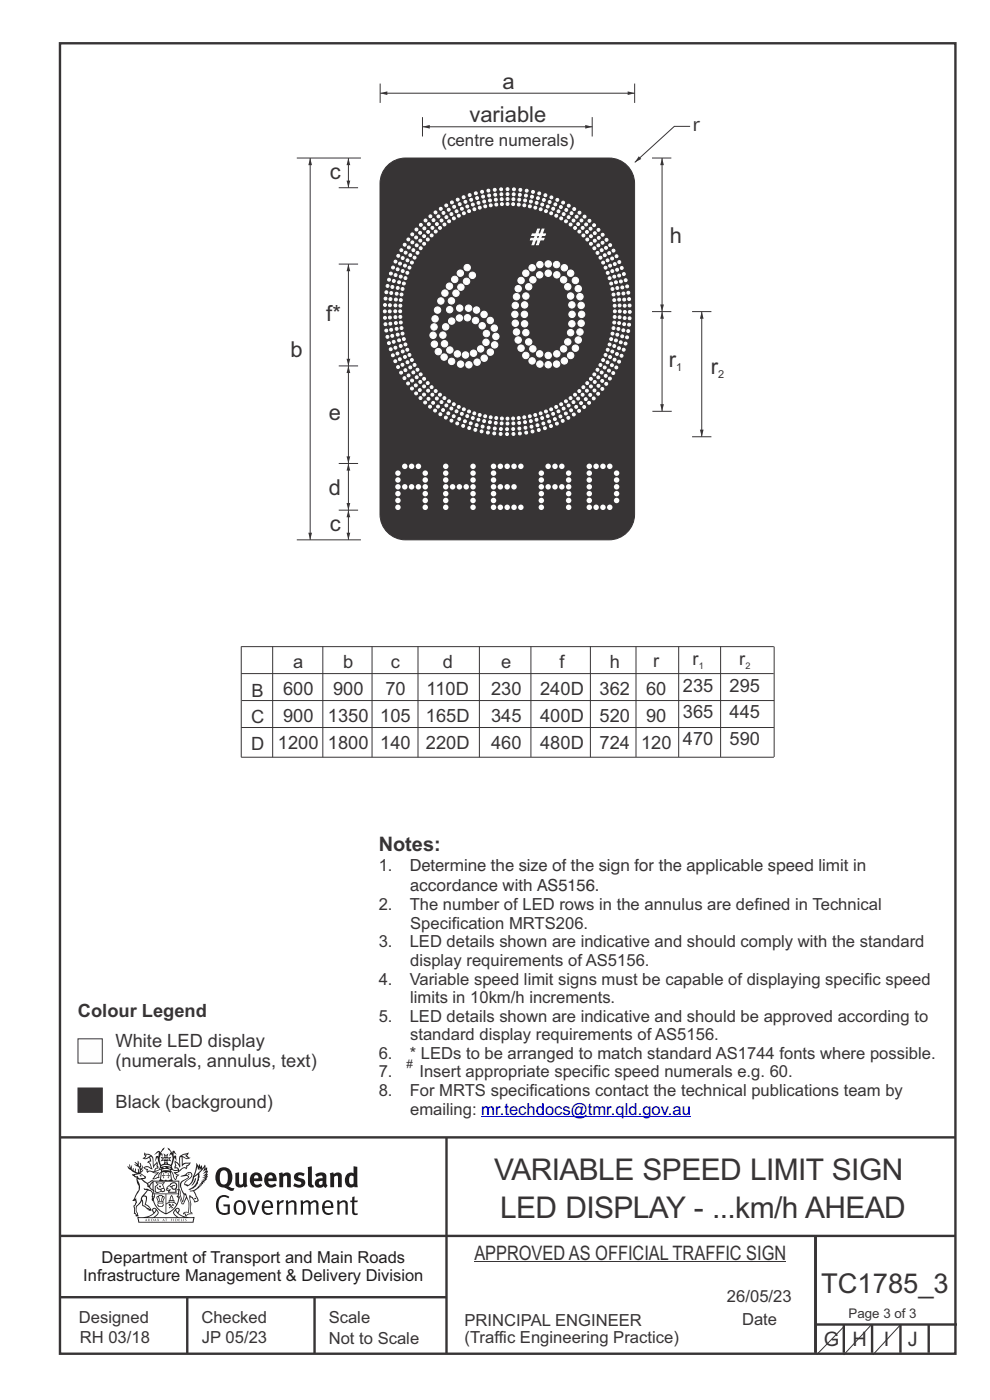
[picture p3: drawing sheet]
<svg xmlns="http://www.w3.org/2000/svg" width="210mm" height="297mm" viewBox="0 0 210 297" stroke-linecap="round" stroke-linejoin="round" font-family="sans-serif">
<defs><g id="words">
<text font-size="21.9" fill="#373435" x="94.7" y="77.7">60</text>
<g font-size="6.3" fill="#373435">
<text x="104.9" y="250.2">VARIABLE SPEED LIMIT SIGN</text>
<text x="106.1" y="258.3">LED DISPLAY - ...km/h AHEAD</text>
</g>
<text font-size="5.8" fill="#373435" x="174.2" y="274.3">TC1785_3</text>
<g font-size="4.7" fill="#373435">
<text x="106.6" y="18.8">a</text>
<text x="99.6" y="25.9">variable</text>
<text x="146.9" y="27.9">r</text>
<text x="70" y="37.9">c</text>
<text x="142.1" y="51.5">h</text>
<text x="69.2" y="68">f*</text>
<text x="61.6" y="75.7">b</text>
<text x="141.9" y="77.8">r</text>
<text x="150.8" y="79.3">r</text>
<text x="69.7" y="89.2">e</text>
<text x="69.7" y="104.9">d</text>
<text x="70" y="112.6">c</text>
</g>
<text font-size="4.7" fill="#fefefe" x="112.3" y="51.9">#</text>
<g font-size="4.2" fill="#373435">
<text x="80.3" y="180.6">Notes:</text>
<text x="100.6" y="267.2">APPROVED AS OFFICIAL TRAFFIC SIGN</text>
<text x="174.7" y="285.6">G</text>
<text x="180.9" y="285.6">H</text>
<text x="187.5" y="285.6">I</text>
<text x="192.6" y="285.6">J</text>
</g>
<g font-size="3.9" fill="#373435">
<text x="62.2" y="141.7">a</text>
<text x="72.8" y="141.7">b</text>
<text x="82.9" y="141.7">c</text>
<text x="93.9" y="141.7">d</text>
<text x="106.3" y="141.7">e</text>
<text x="118.7" y="141.7">f</text>
<text x="129.3" y="141.7">h</text>
<text x="138.6" y="141.6">r</text>
<text x="146.9" y="141.1">r</text>
<text x="156.8" y="141.1">r</text>
<text x="53.4" y="147.8">B</text>
<text x="60" y="147.4">600</text>
<text x="70.6" y="147.4">900</text>
<text x="81.8" y="147.4">70</text>
<text x="90.5" y="147.4">110D</text>
<text x="104.2" y="147.4">230</text>
<text x="114.6" y="147.4">240D</text>
<text x="127.2" y="147.4">362</text>
<text x="137" y="147.3">60</text>
<text x="144.9" y="146.7">235</text>
<text x="154.8" y="146.7">295</text>
<text x="53.2" y="153.4">C</text>
<text x="60" y="153.2">900</text>
<text x="69.6" y="153.2">1350</text>
<text x="80.7" y="153.2">105</text>
<text x="90.4" y="153.2">165D</text>
<text x="104.2" y="153.2">345</text>
<text x="114.6" y="153.2">400D</text>
<text x="127.2" y="153.2">520</text>
<text x="137" y="153.1">90</text>
<text x="144.9" y="152.4">365</text>
<text x="154.8" y="152.4">445</text>
<text x="53.2" y="159.1">D</text>
<text x="59" y="159">1200</text>
<text x="69.6" y="159">1800</text>
<text x="80.7" y="159">140</text>
<text x="90.4" y="159">220D</text>
<text x="104.2" y="159">460</text>
<text x="114.6" y="159">480D</text>
<text x="127.2" y="159">724</text>
<text x="136" y="158.9">120</text>
<text x="144.9" y="158">470</text>
<text x="154.8" y="158">590</text>
<text x="16.5" y="215.7">Colour Legend</text>
<text x="24.5" y="222.2">White LED display</text>
<text x="24.5" y="226.4">(numerals, annulus, text)</text>
<text x="24.5" y="235.2">Black (background)</text>
</g>
<text font-size="3.6" fill="#373435" x="93.6" y="31">(centre numerals)</text>
<g font-size="3.5" fill="#373435">
<text x="80.3" y="184.9">1.</text>
<text x="86.9" y="184.9">Determine the size of the sign for the applicable speed limit in</text>
<text x="87" y="189.1">accordance with AS5156.</text>
<text x="80.3" y="193.1">2.</text>
<text x="86.9" y="193.1">The number of LED rows in the annulus are defined in Technical</text>
<text x="87" y="197">Specification MRTS206.</text>
<text x="80.3" y="201">3.</text>
<text x="86.9" y="201">LED details shown are indicative and should comply with the standard</text>
<text x="80.3" y="208.9">4.</text>
<text x="86.9" y="208.9">Variable speed limit signs must be capable of displaying specific speed</text>
<text x="87" y="204.9">display requirements of AS5156.</text>
<text x="87" y="212.8">limits in 10km/h increments.</text>
<text x="80.3" y="216.8">5.</text>
<text x="86.9" y="216.8">LED details shown are indicative and should be approved according to</text>
<text x="87" y="220.7">standard display requirements of AS5156.</text>
<text x="80.3" y="224.6">6.</text>
<text x="86.9" y="224.6">* LEDs to be arranged to match standard AS1744 fonts where possible.</text>
<text x="80.3" y="228.6">7.</text>
<text x="80.3" y="232.5">8.</text>
<text x="86.9" y="232.5">For MRTS specifications contact the technical publications team by</text>
<text x="89" y="228.6">Insert appropriate specific speed numerals e.g. 60.</text>
<text x="87" y="236.5">emailing: mr.techdocs@tmr.qld.gov.au</text>
<text x="16.7" y="280.6">Designed</text>
<text x="42.7" y="280.6">Checked</text>
<text x="69.7" y="280.6">Scale</text>
<text x="98.5" y="281.3">PRINCIPAL ENGINEER</text>
<text x="154.2" y="276.2">26/05/23</text>
<text x="157.4" y="281.2">Date</text>
<text x="16.9" y="284.8">RH 03/18</text>
<text x="42.8" y="284.8">JP 05/23</text>
<text x="69.7" y="285.2">Not to Scale</text>
<text x="98.5" y="284.8">(Traffic Engineering Practice)</text>
</g>
<g font-size="3.5" fill="#201e1e">
<text x="21.6" y="267.9">Department of Transport and Main Roads</text>
<text x="17.7" y="271.8">Infrastructure Management &amp; Delivery Division</text>
</g>
<text font-size="2.8" fill="#373435" x="180" y="279.6">Page 3 of 3</text>
<text font-size="2.5" fill="#373435" x="86.2" y="226.6">#</text>
<g font-size="2.3" fill="#373435">
<text x="143.5" y="78.7">1</text>
<text x="152.3" y="80.3">2</text>
</g>
<g font-size="1.9" fill="#373435">
<text x="148.2" y="141.9">1</text>
<text x="158.1" y="141.9">2</text>
</g>
</g></defs>
<g fill="none" stroke="#373435" stroke-width=".51">
<path d="M12.7 9.2h190v278h-190zM12.7 241.3h190M94.7 241.4v45.8M12.7 275.2h82M12.7 262.2h190.1M39.7 275.2v12M66.7 275.2v12M173 262.1v24.9M173 281h30M179 281v6M185 281v6M191 281v6"/>
<path d="M197 281v6"/>
</g>
<path d="M16.5 220.4h5.2v5.1h-5.2z" fill-rule="evenodd" fill="#fefefe" stroke="#373435" stroke-width=".21"/>
<path d="M16.5 230.8h5.2v5.2h-5.2z" fill-rule="evenodd" fill="#373435" stroke="#373435" stroke-width=".21"/>
<path d="M102.1 236.9h44.5" fill="none" stroke="#0000c4" stroke-width=".21"/>
<g fill="#201e1e">
<path d="M47 248.4a2.55 2.55 0 0 0 0 2.7l.3 .2a.81 .81 0 0 0 1-1v-.5a1.04 1.04 0 0 0-1.1-1.5zM46.3 248.1a1.82 1.82 0 0 1 2.1-.2 1.82 1.82 0 0 1 .9 1.8 2.29 2.29 0 0 1-.8 2l.7 .3h.5l-.2 .6a2.87 2.87 0 0 1-2-.7 2.12 2.12 0 0 1-1.7-3.1z" fill-rule="evenodd"/>
<path d="M49.9 248.9l.8-.2v2a.46 .46 0 0 0 .3 .6 .46 .46 0 0 0 .6-.3v-2.1l.7-.2v2.4l.2 .5-.5 .3-.3-.3a1.02 1.02 0 0 1-1.2 .3 1.02 1.02 0 0 1-.6-1.1z" fill-rule="evenodd"/>
<path d="M54 249.5l-.1 .5h.9a.49 .49 0 0 0-.2-.6 .49 .49 0 0 0-.6 .1zM53.4 249.1a1.34 1.34 0 0 1 1.6-.2 1.34 1.34 0 0 1 .6 1.5v.2h-1.7a.77 .77 0 0 0 .5 .8 .77 .77 0 0 0 .9-.4l.3 .5a1.59 1.59 0 0 1-2 .2 1.59 1.59 0 0 1-.5-2.1z" fill-rule="evenodd"/>
<path d="M57 249.5l-.1 .5h1a.49 .49 0 0 0-.2-.6 .49 .49 0 0 0-.7 .1zM56.4 249.1a1.34 1.34 0 0 1 1.6-.2 1.34 1.34 0 0 1 .7 1.5v.2h-1.8a.77 .77 0 0 0 .5 .8 .77 .77 0 0 0 .9-.4l.4 .5a1.59 1.59 0 0 1-2.1 .2 1.59 1.59 0 0 1-.5-2.1z" fill-rule="evenodd"/>
<path d="M59.2 248.9l.7-.2 .1 .4a.95 .95 0 0 1 1-.3 .95 .95 0 0 1 .7 .8v2.3h-.8v-2.3a.46 .46 0 0 0-.8 .1v2.2h-.8z" fill-rule="evenodd"/>
<path d="M62.6 249.1a1.75 1.75 0 0 1 2-.1l-.2 .5-.6-.2a.43 .43 0 0 0-.6 .3l.4 .3a1.04 1.04 0 0 1 1.2 1.1 1.04 1.04 0 0 1-1.4 1l-1.2-.4 .3-.6 1 .4 .4-.4a.88 .88 0 0 0-1-.5l-.4-.2-.1-.4z" fill-rule="evenodd"/>
<path d="M65.3 247.6l.8-.2 .1 3.8 .3 .2 .1 .4a.88 .88 0 0 1-1 0 .88 .88 0 0 1-.3-1z" fill-rule="evenodd"/>
<path d="M67.8 250.6a.43 .43 0 0 0-.1 .7 .43 .43 0 0 0 .7-.1v-.7zM66.8 249.1a1.7 1.7 0 0 1 2.4 .1v1.9l.3 .4-.4 .5-.5-.4a1.03 1.03 0 0 1-1.7-.1 1.03 1.03 0 0 1 .8-1.5h.7v-.4a.8 .8 0 0 0-1.2 .1z" fill-rule="evenodd"/>
<path d="M70 248.9l.7-.2 .1 .4a.95 .95 0 0 1 1-.3 .95 .95 0 0 1 .7 .8v2.3h-.8v-2.3a.46 .46 0 0 0-.8 .1v2.2h-.8z" fill-rule="evenodd"/>
<path d="M74.3 249.5a1.48 1.48 0 0 0 0 1.7h.5l.2-.1v-1.5l-.3-.2zM75 247.4l.8 .1 .1 4.4h-.7l-.1-.2a1.26 1.26 0 0 1-1.4 0 1.26 1.26 0 0 1-.5-1.3 1.29 1.29 0 0 1 .4-1.4 1.29 1.29 0 0 1 1.4-.1z" fill-rule="evenodd"/>
<path d="M46.4 253.9a1.72 1.72 0 0 1 2.3 0l-.3 .3a1.24 1.24 0 0 0-1.4-.2 1.24 1.24 0 0 0-.6 1.4 1.49 1.49 0 0 0 1.2 1.9l.7-.1v-1.3h-.8l-.1-.4h1.3v1.9a1.93 1.93 0 0 1-2.2 0 1.93 1.93 0 0 1-.7-2.2l.2-.8z" fill-rule="evenodd"/>
<path d="M50.4 255.1a1.65 1.65 0 0 0 .2 2.2 .99 .99 0 0 0 1-1.4 .78 .78 0 0 0-.4-.8 .78 .78 0 0 0-.8 0zM50 254.9a1.33 1.33 0 0 1 1.6-.1 1.33 1.33 0 0 1 .5 1.4 1.31 1.31 0 0 1-1.3 1.6 1.31 1.31 0 0 1-1.2-1.6v-.6z" fill-rule="evenodd"/>
<path d="M52.5 254.7l.4-.1 .9 2.6 .8-2.5h.5l-1.1 3h-.5z" fill-rule="evenodd"/>
<path d="M56.3 255.2l-.2 .7h1.3a.7 .7 0 0 0-.3-.8 .7 .7 0 0 0-.8 .1zM55.9 255a1.22 1.22 0 0 1 1.5-.2 1.22 1.22 0 0 1 .5 1.5h-1.8a.93 .93 0 0 0 .5 1 .93 .93 0 0 0 1.1-.2l.2 .3a1.43 1.43 0 0 1-1.8 .1 1.43 1.43 0 0 1-.6-1.7z" fill-rule="evenodd"/>
<path d="M58.7 254.7l.4-.1 .1 .5 .4-.4 .6-.1-.2 .5a.66 .66 0 0 0-.8 .7v1.9h-.4z" fill-rule="evenodd"/>
<path d="M60.6 254.7l.4-.1 .1 .5a.94 .94 0 0 1 1-.5 .94 .94 0 0 1 .8 .8v2.3h-.5l-.1-2.5a.81 .81 0 0 0-1.2 .3v2.2h-.4z" fill-rule="evenodd"/>
<path d="M63.7 254.7l.5-.1 .1 .5 .4-.3a.78 .78 0 0 1 1.1 .3 .9 .9 0 0 1 1-.5 .9 .9 0 0 1 .8 .8v2.3h-.5l-.1-2.5a.67 .67 0 0 0-1.1 .3v2.2h-.5v-2.4l-.4-.3-.7 .4v2.3h-.5z" fill-rule="evenodd"/>
<path d="M69 255.2l-.1 .7h1.3a.7 .7 0 0 0-.3-.8 .7 .7 0 0 0-.9 .1zM68.7 255a1.22 1.22 0 0 1 1.5-.2 1.22 1.22 0 0 1 .5 1.5h-1.8a.93 .93 0 0 0 .4 1 .93 .93 0 0 0 1.2-.2l.1 .3a1.44 1.44 0 0 1-1.7 .1 1.44 1.44 0 0 1-.6-1.7z" fill-rule="evenodd"/>
<path d="M71.4 254.7l.5-.1 .1 .5a.94 .94 0 0 1 1-.5 .94 .94 0 0 1 .8 .8v2.3h-.5l-.1-2.5a.81 .81 0 0 0-1.2 .3v2.2h-.4z" fill-rule="evenodd"/>
<path d="M74.7 253.9l.5-.1v.9h.7l-.1 .3h-.6v2.2l.1 .2h.5l.1 .3a.75 .75 0 0 1-1.2-.6v-2.1h-.4v-.3h.4z" fill-rule="evenodd"/>
<path d="M30.8 244.9l1.1 .3-.9 .5h-.4l.6-.5zM31.8 245.4h.2a2.44 2.44 0 0 1 .4 1.9l.1 .5 .7-1-.1 .6 .3 .3a.57 .57 0 0 0-.6 .7l-1-.1-.5 .2 .2-.5-.8-.3 .7-.1 .9 .5 .1-.1-.6-1.3-.2-.2h.5zM30.7 244.4l-.1 .5 .2 .4-.6 .4a1.04 1.04 0 0 0 1.4-.1l.2 .6-.3 .1-.2 .4a.94 .94 0 0 1 .8 1.1l-.2-.1a1.16 1.16 0 0 0-1.5-.1l.3 .4 .4 .2 .1 .5 .2 .1 .1-.2a.94 .94 0 0 1 1.1 .2l.8 .1-1.2 1.2a1.13 1.13 0 0 0 1.2-.2l.4-.1-.1-.4 .5-.8a.83 .83 0 0 0-.6 1.1l-.3-.1-.7 .4 1.1-1.4-.5 .1-.5-.1 1.3-.5-.1-.1-.9 .4v-.3l.2-.2 .3 .1 .1-.3-.2-.4v-.6l-.1-.4-.7 1v-.7a1.42 1.42 0 0 0-1.6-1.8z" fill-rule="evenodd"/>
<path d="M38.5 245.2l.5-.2 .7-.1-.6 .3 .8 .5h-.3zM38.3 245.5l.2-.1 .1 2a1.69 1.69 0 0 1 1.6-.6l-.8 .5 .1 .5a1.1 1.1 0 0 0-1.5 .6l-.1-.5-.2-.2h-.5l.3-.4-.3-.7a1.42 1.42 0 0 1 .8 1.1l.2-.1zM37.1 246.2l.1 1-.2 .3 .1 .4h.5l.1 .2a.96 .96 0 0 1-1.1-.1l-.1 .1a1.06 1.06 0 0 0 1.3 .2v.1a.72 .72 0 0 1-1 .2l.3 .5 .6 .2-.4 .2-.1 .6-.2-.3-.4-1.1-.4-.4 .4 .9a1.54 1.54 0 0 0 .7 1.2l.2-.3a.58 .58 0 0 1 .4-.8l.2-.1h-.3l-.5-.3 .9-.5a.93 .93 0 0 1 1.2-.5v.2l.2-.2 .1-.5a.99 .99 0 0 0 .7-.8l-1.3 .1-.3 .2-.1-1.4 .9 .4 .9-.3h-.4l-.5-.4 .4-.7-.6 .2a1.46 1.46 0 0 0-1.4 2.1v.4l-.2-.4z" fill-rule="evenodd"/>
<path d="M35.6 248.9l.2 .1-.1 .3 .4 .1h-.4v.6l-.1-.6h-.3l.3-.1z" fill-rule="evenodd"/>
<path d="M34.6 248.9l.2 .1v.3l.3 .1h-.3l-.1 .6v-.6h-.4l.4-.1z" fill-rule="evenodd"/>
<path d="M34.3 248.8a.57 .57 0 0 1 .9 .2 .57 .57 0 0 1 .9-.2l.2 1.4h-.2a.57 .57 0 0 1-.9 0 .69 .69 0 0 1-1.1 0zM34.2 248.1l-.3 2.1-.2 .4h3l-.2-.4-.3-2.1h-.2v.2l-.8-.1-.8 .1v-.2z" fill-rule="evenodd"/>
<path d="M34.2 252.4a.3 .3 0 0 0 .6 0 .3 .3 0 0 0-.6 0zM33.3 250.9l.3 .3-.3 .4a.79 .79 0 0 0 0 1.3l.8-.2-.1-.3a.55 .55 0 0 1-.7-.6l.1-.1 .2 .3 .3 .2 .8-.2-.4-.7 .4-.4-.7 .2zM33 250.7l1.1 .2 .9-.2-.4 .6 .4 1.2a.56 .56 0 0 1-.8 .3l-.2 .1a.73 .73 0 0 1-.9 .1 .73 .73 0 0 1-.3-1v-.4l.6-.4z" fill-rule="evenodd"/>
<path d="M35.6 251.8l.7-.4a.58 .58 0 0 1 1-.1 .58 .58 0 0 1-.4 .9l-.3-.3a.43 .43 0 0 1 .6-.4 .57 .57 0 0 0-.8 .2l-.2-.1-.3 .1 .4 .2a.55 .55 0 0 0 .9 .4v.5h-1.3l.3-.4-.1-.1-.6 .1 .2-.3-.2-.1zM35.4 251.8l-.1 .2a.39 .39 0 0 0 .2 .6h.3l-.2 .4h1.9l-.1-.8a.86 .86 0 0 0-.1-1.3 .86 .86 0 0 0-1.3 .4z" fill-rule="evenodd"/>
<path d="M36 254.8h.8v.2h-.8zM36.4 253.8l.2 .8h-.4zM36.4 253.5l-.3 .5-.1 .6h-.2v.4l-.7 .4 .2 .1a1.48 1.48 0 0 1 2.1 .2l.2-.1-.6-.5v-.5h-.2l-.1-.6z" fill-rule="evenodd"/>
<path d="M35.8 255.4l.4 .1 .1 .3 .3-.2-.2-.2a.38 .38 0 0 1 .5 .5l-.2-.2-.3 .2 .3 .2-.3 .3-.1-.4-.4 .4-.1-.2 .4-.3-.1-.1-.2 .1z" fill-rule="evenodd"/>
<path d="M34.5 254h.2v.2l-.2 .6h-.2zM33.6 255.3h.9v.2a.55 .55 0 0 1-.8 .4v-.2l-.2-.1zM33.4 254h.2l.2 .8h-.2zM33.6 255l.8-.1 .1 .2h-.8zM33.8 253.7h.5l-.2 1.1h-.1zM33.3 253.8l-.1 .3 .3 1.1a.48 .48 0 0 0-.1 .6 .48 .48 0 0 0 .5 .2h.5a.49 .49 0 0 0 .2-.8l.3-1.1-.1-.3a1.42 1.42 0 0 0-1.5 0z" fill-rule="evenodd"/>
<path d="M33.7 251.5l.4 .1 .1 .3h-.3z" fill-rule="evenodd"/>
<path d="M41.3 250.1l.3-.2-.2 .8-.6 .8h-.2l.5-.7z" fill-rule="evenodd"/>
<path d="M39.7 249l.3-.2 .5 .2a.88 .88 0 0 1-.6 1.1 1.22 1.22 0 0 0-.8 1.3l.5 .2a.72 .72 0 0 0 .9-.4l.5-.8 .2-.6 .8-.6v.2a2.85 2.85 0 0 1-2 2.9l.1 .1a2.13 2.13 0 0 0 1.9-1.5v-.3a2.01 2.01 0 0 0 .3-1.7l1.1-1.3-.4 1 .7-.5-.7 1 .8-.4-.8 .8 .7-.2-.9 .6 .8-.1-.8 .4h.7l-.8 .3 .3 .2h-.4l.2 .3h-.4l.2 .3h-.4l.1 .2h-.1a2.16 2.16 0 0 1-2 1.1l.1 .2 .4-.1a.76 .76 0 0 1 .7 .8l.5 1.2-.6 .2a1.45 1.45 0 0 0-1.1-1.3l.2 1.8-.1 1.8 .4 .3a1.07 1.07 0 0 0-1.2 .4v-.3l-.5-.2a.87 .87 0 0 1 1.1-.1v-.7a4.4 4.4 0 0 0-.6-3.1l-.1-.3h-.2a2.16 2.16 0 0 1-.7-2.2l.3-.4 1.2-.7a.55 .55 0 0 0-.4-.8zM37.8 252.4a.76 .76 0 0 1 .3 1.1l.6 1.6 .4-1.7 .2 .1a.61 .61 0 0 1-.1 .9l-.3 .8-.2 .1-.7-1.6-.3 .1a1.18 1.18 0 0 0 .1-1.4zM41.8 247.5l.2 .7 .3-.5v.6l.4-.5a1.9 1.9 0 0 1-1.2 1.4l-.3 .3zM38.2 249.6l1.4-.2 .2 .2v.3l-.5 .2a1.26 1.26 0 0 0-.9 1.9l.2 .7a1.84 1.84 0 0 1 .1 2.1l-.4-1.4a.96 .96 0 0 0-.4-1.2l-.4 .2a.78 .78 0 0 1 0 1.3l.1 .3h.4l.4 1.1a.38 .38 0 0 0 .2 .4 .38 .38 0 0 0 .4-.1l.6-1.2a2.94 2.94 0 0 1 .4 2.5l-.1 .4h-.8l-.3 .4v.2l.4-.1 .1 .4 .2 .1a1.02 1.02 0 0 1 1.3-.5v-.4l-.3-.1 .1-1.8-.3-1.3h.1a1.14 1.14 0 0 1 .8 1 .63 .63 0 0 0 .8-.2 .63 .63 0 0 0-.2-.9l-.6-1.2 .9-.6 .2-.4h.3l-.1-.2h.4l-.1-.3h.3l-.1-.3 .5-.1-.2-.2 .6-.4v-.2h-.2l.4-.5h-.3l.3-.5-.4 .1 .4-.5v-.3l-.3 .2 .2-.7-.1-.2-.4 .3v-.8l-.6 .8-.2-.8-.2 .5-.3-.7-.1 .6-.5-.8-.1 1.4-.6 1.8a1.81 1.81 0 0 1-1 1.5l-.6-.2a1.75 1.75 0 0 1 1.1-1.2 .75 .75 0 0 0 .1-1.3 .75 .75 0 0 0-1.2 .4z" fill-rule="evenodd"/>
<path d="M41.2 254.1h.3l.2 .2-.4 .1z" fill-rule="evenodd"/>
<path d="M29.4 258.4h11.6l-.1 .8h-11.4zM31.3 258.2l.5-.1a2.48 2.48 0 0 0 1.4-1.3l.3 .5-.5 .6-.5 .3zM32.5 256.6l.3-.2 .2 .1-.3 .7zM37.2 256.8a2.65 2.65 0 0 0 1.8 1.4h-1.1l-.5-.3-.5-.6zM37.4 256.5l.2-.1 .3 .2-.3 .6zM29.2 258.2l.1 1.2h11.8l.2-1.1-.2-.1a4.1 4.1 0 0 1-3.3-.9l.3-.4-.1-.6a1.06 1.06 0 0 0-1.3 1l.2 .4 .6 .5h-4.7l.3-.1a.84 .84 0 0 0 .6-.8 .84 .84 0 0 0-.5-.8l-.3-.2h-.5l-.1 .6 .3 .4a4.2 4.2 0 0 1-3.4 .9z" fill-rule="evenodd"/>
<path d="M31 258.7l.1 .2h-.2zM31 258.5l-.3 .6 .4-.2 .2 .2z" fill-rule="evenodd"/>
<path d="M31.3 258.6h.3v.4a.25 .25 0 0 0 .2-.1 .25 .25 0 0 0-.1-.3h.1a.29 .29 0 0 1 0 .4 .29 .29 0 0 1-.4 0 .29 .29 0 0 1 0-.4z" fill-rule="evenodd"/>
<path d="M32.2 258.6a.22 .22 0 0 1 .3 .2 .22 .22 0 0 1-.3 .2zM32 258.6l.1 .4a.33 .33 0 0 0 .4 0 .33 .33 0 0 0 0-.4 .33 .33 0 0 0-.5 0z" fill-rule="evenodd"/>
<path d="M32.9 258.7l.1 .2h-.2zM32.9 258.5l-.2 .6 .3-.2 .2 .2z" fill-rule="evenodd"/>
<path d="M33.3 258.6h.2l.1 .1 .2-.1-.2 .2 .2 .3-.3-.3-.1 .3h-.1l.2-.3z" fill-rule="evenodd"/>
<path d="M34.7 258.7l.1 .2h-.2zM34.7 258.5l-.3 .6 .4-.2 .2 .2z" fill-rule="evenodd"/>
<path d="M35 258.5h.5l-.2 .1v.5h-.2l.1-.5z" fill-rule="evenodd"/>
<path d="M36.2 258.6l.3-.1-.1 .1v.2h.1h-.1v.3h-.2z" fill-rule="evenodd"/>
<path d="M36.7 258.6h.2v.5h-.2z" fill-rule="evenodd"/>
<path d="M37.3 258.6a.22 .22 0 0 1 .3 .2 .22 .22 0 0 1-.3 .2zM37.1 258.6v.4a.33 .33 0 0 0 .5 0 .33 .33 0 0 0 0-.4 .33 .33 0 0 0-.5 0z" fill-rule="evenodd"/>
<path d="M37.8 258.6l.4-.1-.2 .1v.2h.1h-.1v.2l.2 .1h-.4z" fill-rule="evenodd"/>
<path d="M38.4 258.6h.2l-.1 .4 .2 .1h-.3z" fill-rule="evenodd"/>
<path d="M38.9 258.6h.2v.5h-.2z" fill-rule="evenodd"/>
<path d="M39.3 258.6h.2h-.1l.2 .3-.2 .2-.1-.1v-.1l.2 .1z" fill-rule="evenodd"/>
<path d="M34.2 247.4a1.51 1.51 0 0 1 2 .2 2.67 2.67 0 0 0-2.1 0zM35.7 247.6l.4 .1 .1 .3-.4-.1zM34.6 247.6h.5l.1 .2h-.4zM34 247.8l.3 .2h-.3zM34.9 246.9l.3-.2 .3 .2zM34.9 245.6l.2 .1v.3h-.2zM35 245.1l.2 .2 .2-.2-.1 .3h-.2zM35.1 246.3h.2l.1 .4-.2-.2-.2 .2zM35.3 245.7l.2-.1v.4h-.2zM34.4 245.7h.3l.1 .3-.4 .1 .2-.2zM35.7 245.7h.3l-.2 .2 .2 .2-.4-.1zM32.7 244.9l1-.5-.1 1-.2-.2-.3 .2-.3 1.1 .5-1 .3 .9a1.84 1.84 0 0 1 .2 1.7l.4 .1a2.48 2.48 0 0 1 2.2 0l.2-.2-.2-.7 .7-1.8 .4 .7-.2-1-.2-.1-.2 .3v-.9l.6 .4-.6-.8-.3 .1-.1 .4-.5-.9-.5-.3 .2 .5 .6 .5-.5 .8 .4-.4a2.06 2.06 0 0 1 0 2.3l-.5-.2-.2-.6 .1-.1 .8 .2-.4-.5 .4-.5-.7 .2-.2-.2 .2-.7-.5 .4-.5-.4 .2 .7-.2 .2-.7-.2 .4 .5-.4 .5 .8-.2 .1 .1-.2 .6-.5 .2a2.02 2.02 0 0 1 0-2.2l.3 .5-.1-.7-.3-.1 .8-1.2-.4 .3-.5 .8-.2-.3a.8 .8 0 0 0-.8 .5z" fill-rule="evenodd"/>
<path d="M29.2 250.1l.3 .1a.61 .61 0 0 1 .8 .4l.3 .2a.8 .8 0 0 1 .6 1l.4 .1 .5 .5a1 1 0 0 1 .5 1.1l-.1 .7v-.5h-.1a.96 .96 0 0 0-.8-1.3l-.2-.2h-.7l-.1-.1-.1 .1 .1 .3h.6l-1.2 1.3-.2 1-.4 .6a1.33 1.33 0 0 0-.5 1.8l.2 .5a1.26 1.26 0 0 1-.5-1.5l-.1-.3a1.56 1.56 0 0 0 .4-1.7l-.3 .2 .2-.5a3.2 3.2 0 0 0 .7-3zM30.4 253.9h.4a2.06 2.06 0 0 1-.1 1.6l.7 .5 .4 .4-.6-.1-.8-.6-.1-.9a.51 .51 0 0 1 .1-.9zM28.6 249.3a1.52 1.52 0 0 1 2.1 .5l-1.1 .2-.2-.1-.1-.4h-.5zM27.5 247v.8l-.3-.4h-.1a3.1 3.1 0 0 0 1.9 1.6l-1 .1 .5 .6 .5 .1 .1 1.1a1.84 1.84 0 0 1-.3 2.5l-.4 .9-.3 .4 .2 .1 .4-.1 .1 .4-.2 .5-.3 .2 .1 1.7h.2l.3 .5 .1 .1 .4-.1-.1-.5a1.3 1.3 0 0 1-.1-1.7l.9-1 .1 1.1 .6 .2 .5 .5 .1-.1 .2 .3h.5a1.85 1.85 0 0 0-1.2-1.4l.1-.3a1.39 1.39 0 0 0 0-1.4l-.5-.1 .5-.5a.66 .66 0 0 1 .9-.4 .66 .66 0 0 1 .3 .9l-.1 .4 .2-.1v.2l-.1 .3 .2 .5 .1-.3a2.24 2.24 0 0 0 .1-2.2 .73 .73 0 0 1-.7-.7 .73 .73 0 0 1 .6-.7v-.2a.94 .94 0 0 0-.9 .8 .48 .48 0 0 1-.1-.6 .48 .48 0 0 1 .5-.2l.5-.3a.51 .51 0 0 0-.8 .2l-.5 .2-1-.8h.6l.2-.5-1.2-.7 .5-.5v-.3l-.5 .4 .1-.2a.69 .69 0 0 0 .2-1v.4l-.2 .3v-1.1l-.3-.2 .1 .6-.1 .2-.4-1.3v.7l-.6-.4 .5 .7-.6-.2 .3 .3a1 1 0 0 1 .7 1.4l-.2-.8v.9l-.5-.2v-.8l-.2 .7-.2-.1-.1-.6-.2 .4-.2-.2 .1-.7-.2 .5z" fill-rule="evenodd"/>
<path d="M29.6 249.4l.2-.1 .3 .2z" fill-rule="evenodd"/>
<path d="M32.4 250.5h5.6v2l-.2-.1v-1.7h-5.2v2.5h5.2v-.8l.1 .2-.1 1.1v-.3h-2.5v4a4.1 4.1 0 0 0 2.6-3.6l.1-.1a4 4 0 0 1-2.8 3.9 4.2 4.2 0 0 1-2.8-4.7l.1 1.2 .1-.1a3.8 3.8 0 0 0 2.5 3.4v-4h-2.5l-.2-.9z" fill-rule="evenodd"/>
<circle cx="40" cy="249.1" r=".17"/>
</g>
<g fill="#373435" stroke="#373435" stroke-width=".21">
<path d="M82.2 35.1a5.4 5.4 0 0 1 3.8-1.6h43.2a5.4 5.4 0 0 1 5.4 5.4v70.2a5.4 5.4 0 0 1-5.4 5.4h-43.2a5.4 5.4 0 0 1-5.4-5.4v-70.2a5.4 5.4 0 0 1 1.6-3.8z" fill-rule="evenodd"/>
<path d="M83.7 98.2h1.4v1.5h-1.4z" fill-rule="evenodd"/>
<path d="M83.7 99.7h1.4v1.4h-1.4z" fill-rule="evenodd"/>
<path d="M83.7 101.1h1.4v1.5h-1.4z" fill-rule="evenodd"/>
<path d="M83.7 102.6h1.4v1.4h-1.4z" fill-rule="evenodd"/>
<path d="M83.7 104h1.4v1.4h-1.4z" fill-rule="evenodd"/>
<path d="M83.7 105.4h1.4v1.5h-1.4z" fill-rule="evenodd"/>
<path d="M83.7 106.9h1.4v1.4h-1.4z" fill-rule="evenodd"/>
<path d="M85.1 98.2h1.5v1.5h-1.5z" fill-rule="evenodd"/>
<path d="M85.1 99.7h1.5v1.4h-1.5z" fill-rule="evenodd"/>
<path d="M85.1 101.1h1.5v1.5h-1.5z" fill-rule="evenodd"/>
<path d="M85.1 102.6h1.5v1.4h-1.5z" fill-rule="evenodd"/>
<path d="M85.1 104h1.5v1.4h-1.5z" fill-rule="evenodd"/>
<path d="M85.1 105.4h1.5v1.5h-1.5z" fill-rule="evenodd"/>
<path d="M85.1 106.9h1.5v1.4h-1.5z" fill-rule="evenodd"/>
<path d="M86.6 98.2h1.4v1.5h-1.4z" fill-rule="evenodd"/>
<path d="M86.6 99.7h1.4v1.4h-1.4z" fill-rule="evenodd"/>
<path d="M86.6 101.1h1.4v1.5h-1.4z" fill-rule="evenodd"/>
<path d="M86.6 102.6h1.4v1.4h-1.4z" fill-rule="evenodd"/>
<path d="M86.6 104h1.4v1.4h-1.4z" fill-rule="evenodd"/>
<path d="M86.6 105.4h1.4v1.5h-1.4z" fill-rule="evenodd"/>
<path d="M86.6 106.9h1.4v1.4h-1.4z" fill-rule="evenodd"/>
<path d="M88 98.2h1.5v1.5h-1.5z" fill-rule="evenodd"/>
<path d="M88 99.7h1.5v1.4h-1.5z" fill-rule="evenodd"/>
<path d="M88 101.1h1.5v1.5h-1.5z" fill-rule="evenodd"/>
<path d="M88 102.6h1.5v1.4h-1.5z" fill-rule="evenodd"/>
<path d="M88 104h1.5v1.4h-1.5z" fill-rule="evenodd"/>
<path d="M88 105.4h1.5v1.5h-1.5z" fill-rule="evenodd"/>
<path d="M88 106.9h1.5v1.4h-1.5z" fill-rule="evenodd"/>
<path d="M89.5 98.2h1.4v1.5h-1.4z" fill-rule="evenodd"/>
<path d="M82.2 98.2h1.5v1.5h-1.5z" fill-rule="evenodd"/>
<path d="M90.9 98.2h1.5v1.5h-1.5z" fill-rule="evenodd"/>
<path d="M82.2 99.7h1.5v1.4h-1.5z" fill-rule="evenodd"/>
<path d="M90.9 99.7h1.5v1.4h-1.5z" fill-rule="evenodd"/>
<path d="M82.2 101.1h1.5v1.5h-1.5z" fill-rule="evenodd"/>
<path d="M90.9 101.1h1.5v1.5h-1.5z" fill-rule="evenodd"/>
<path d="M82.2 102.6h1.5v1.4h-1.5z" fill-rule="evenodd"/>
<path d="M90.9 102.6h1.5v1.4h-1.5z" fill-rule="evenodd"/>
<path d="M82.2 104h1.5v1.4h-1.5z" fill-rule="evenodd"/>
<path d="M90.9 104h1.5v1.4h-1.5z" fill-rule="evenodd"/>
<path d="M82.2 105.4h1.5v1.5h-1.5z" fill-rule="evenodd"/>
<path d="M90.9 105.4h1.5v1.5h-1.5z" fill-rule="evenodd"/>
<path d="M82.2 106.9h1.5v1.4h-1.5z" fill-rule="evenodd"/>
<path d="M90.9 106.9h1.5v1.4h-1.5z" fill-rule="evenodd"/>
<path d="M82.2 108.3h1.5v1.5h-1.5z" fill-rule="evenodd"/>
<path d="M90.9 108.3h1.5v1.5h-1.5z" fill-rule="evenodd"/>
<path d="M83.7 108.3h1.4v1.5h-1.4z" fill-rule="evenodd"/>
<path d="M85.1 108.3h1.5v1.5h-1.5z" fill-rule="evenodd"/>
<path d="M86.6 108.3h1.4v1.5h-1.4z" fill-rule="evenodd"/>
<path d="M88 108.3h1.5v1.5h-1.5z" fill-rule="evenodd"/>
<path d="M89.5 108.3h1.4v1.5h-1.4z" fill-rule="evenodd"/>
<path d="M89.5 99.7h1.4v1.4h-1.4z" fill-rule="evenodd"/>
<path d="M89.5 101.1h1.4v1.5h-1.4z" fill-rule="evenodd"/>
<path d="M89.5 102.6h1.4v1.4h-1.4z" fill-rule="evenodd"/>
<path d="M89.5 104h1.4v1.4h-1.4z" fill-rule="evenodd"/>
<path d="M89.5 105.4h1.4v1.5h-1.4z" fill-rule="evenodd"/>
<path d="M89.5 106.9h1.4v1.4h-1.4z" fill-rule="evenodd"/>
<path d="M82.2 96.8h1.5v1.4h-1.5z" fill-rule="evenodd"/>
<path d="M90.9 96.8h1.5v1.4h-1.5z" fill-rule="evenodd"/>
<path d="M83.7 96.8h1.4v1.4h-1.4z" fill-rule="evenodd"/>
<path d="M85.1 96.8h1.5v1.4h-1.5z" fill-rule="evenodd"/>
<path d="M86.6 96.8h1.4v1.4h-1.4z" fill-rule="evenodd"/>
<path d="M88 96.8h1.5v1.4h-1.5z" fill-rule="evenodd"/>
<path d="M89.5 96.8h1.4v1.4h-1.4z" fill-rule="evenodd"/>
</g>
<g fill="#fefefe">
<circle cx="84.4" cy="100.4" r=".58"/>
<circle cx="87.3" cy="103.3" r=".58"/>
<circle cx="88.8" cy="103.3" r=".58"/>
<circle cx="90.2" cy="103.3" r=".58"/>
<circle cx="85.9" cy="103.3" r=".58"/>
<circle cx="90.2" cy="106.2" r=".58"/>
<circle cx="90.2" cy="100.4" r=".58"/>
<circle cx="84.4" cy="101.8" r=".58"/>
<circle cx="84.4" cy="103.3" r=".58"/>
<circle cx="84.4" cy="104.7" r=".58"/>
<circle cx="84.4" cy="106.2" r=".58"/>
<circle cx="84.4" cy="107.6" r=".58"/>
<circle cx="85.9" cy="98.9" r=".58"/>
<circle cx="87.3" cy="98.9" r=".58"/>
<circle cx="88.8" cy="98.9" r=".58"/>
<circle cx="90.2" cy="101.8" r=".58"/>
<circle cx="90.2" cy="104.7" r=".58"/>
<circle cx="90.2" cy="107.6" r=".58"/>
</g>
<g fill="#373435" stroke="#373435" stroke-width=".21">
<path d="M93.8 98.2h1.5v1.5h-1.5z" fill-rule="evenodd"/>
<path d="M93.8 99.7h1.5v1.4h-1.5z" fill-rule="evenodd"/>
<path d="M93.8 101.1h1.5v1.5h-1.5z" fill-rule="evenodd"/>
<path d="M93.8 102.6h1.5v1.4h-1.5z" fill-rule="evenodd"/>
<path d="M93.8 104h1.5v1.4h-1.5z" fill-rule="evenodd"/>
<path d="M93.8 105.4h1.5v1.5h-1.5z" fill-rule="evenodd"/>
<path d="M93.8 106.9h1.5v1.4h-1.5z" fill-rule="evenodd"/>
<path d="M95.3 98.2h1.4v1.5h-1.4z" fill-rule="evenodd"/>
<path d="M95.3 99.7h1.4v1.4h-1.4z" fill-rule="evenodd"/>
<path d="M95.3 101.1h1.4v1.5h-1.4z" fill-rule="evenodd"/>
<path d="M95.3 102.6h1.4v1.4h-1.4z" fill-rule="evenodd"/>
<path d="M95.3 104h1.4v1.4h-1.4z" fill-rule="evenodd"/>
<path d="M95.3 105.4h1.4v1.5h-1.4z" fill-rule="evenodd"/>
<path d="M95.3 106.9h1.4v1.4h-1.4z" fill-rule="evenodd"/>
<path d="M96.7 98.2h1.5v1.5h-1.5z" fill-rule="evenodd"/>
<path d="M96.7 99.7h1.5v1.4h-1.5z" fill-rule="evenodd"/>
<path d="M96.7 101.1h1.5v1.5h-1.5z" fill-rule="evenodd"/>
<path d="M96.7 102.6h1.5v1.4h-1.5z" fill-rule="evenodd"/>
<path d="M96.7 104h1.5v1.4h-1.5z" fill-rule="evenodd"/>
<path d="M96.7 105.4h1.5v1.5h-1.5z" fill-rule="evenodd"/>
<path d="M96.7 106.9h1.5v1.4h-1.5z" fill-rule="evenodd"/>
<path d="M98.2 98.2h1.4v1.5h-1.4z" fill-rule="evenodd"/>
<path d="M98.2 99.7h1.4v1.4h-1.4z" fill-rule="evenodd"/>
<path d="M98.2 101.1h1.4v1.5h-1.4z" fill-rule="evenodd"/>
<path d="M98.2 102.6h1.4v1.4h-1.4z" fill-rule="evenodd"/>
<path d="M98.2 104h1.4v1.4h-1.4z" fill-rule="evenodd"/>
<path d="M98.2 105.4h1.4v1.5h-1.4z" fill-rule="evenodd"/>
<path d="M98.2 106.9h1.4v1.4h-1.4z" fill-rule="evenodd"/>
<path d="M99.6 98.2h1.5v1.5h-1.5z" fill-rule="evenodd"/>
<path d="M92.4 98.2h1.4v1.5h-1.4z" fill-rule="evenodd"/>
<path d="M101.1 98.2h1.4v1.5h-1.4z" fill-rule="evenodd"/>
<path d="M92.4 99.7h1.4v1.4h-1.4z" fill-rule="evenodd"/>
<path d="M101.1 99.7h1.4v1.4h-1.4z" fill-rule="evenodd"/>
<path d="M92.4 101.1h1.4v1.5h-1.4z" fill-rule="evenodd"/>
<path d="M101.1 101.1h1.4v1.5h-1.4z" fill-rule="evenodd"/>
<path d="M92.4 102.6h1.4v1.4h-1.4z" fill-rule="evenodd"/>
<path d="M101.1 102.6h1.4v1.4h-1.4z" fill-rule="evenodd"/>
<path d="M92.4 104h1.4v1.4h-1.4z" fill-rule="evenodd"/>
<path d="M101.1 104h1.4v1.4h-1.4z" fill-rule="evenodd"/>
<path d="M92.4 105.4h1.4v1.5h-1.4z" fill-rule="evenodd"/>
<path d="M101.1 105.4h1.4v1.5h-1.4z" fill-rule="evenodd"/>
<path d="M92.4 106.9h1.4v1.4h-1.4z" fill-rule="evenodd"/>
<path d="M101.1 106.9h1.4v1.4h-1.4z" fill-rule="evenodd"/>
<path d="M92.4 96.8h1.4v1.4h-1.4z" fill-rule="evenodd"/>
<path d="M101.1 96.8h1.4v1.4h-1.4z" fill-rule="evenodd"/>
<path d="M92.4 108.3h1.4v1.5h-1.4z" fill-rule="evenodd"/>
<path d="M101.1 108.3h1.4v1.5h-1.4z" fill-rule="evenodd"/>
<path d="M93.8 96.8h1.5v1.4h-1.5z" fill-rule="evenodd"/>
<path d="M93.8 108.3h1.5v1.5h-1.5z" fill-rule="evenodd"/>
<path d="M95.3 96.8h1.4v1.4h-1.4z" fill-rule="evenodd"/>
<path d="M95.3 108.3h1.4v1.5h-1.4z" fill-rule="evenodd"/>
<path d="M96.7 96.8h1.5v1.4h-1.5z" fill-rule="evenodd"/>
<path d="M96.7 108.3h1.5v1.5h-1.5z" fill-rule="evenodd"/>
<path d="M98.2 96.8h1.4v1.4h-1.4z" fill-rule="evenodd"/>
<path d="M98.2 108.3h1.4v1.5h-1.4z" fill-rule="evenodd"/>
<path d="M99.6 96.8h1.5v1.4h-1.5z" fill-rule="evenodd"/>
<path d="M99.6 108.3h1.5v1.5h-1.5z" fill-rule="evenodd"/>
<path d="M99.6 99.7h1.5v1.4h-1.5z" fill-rule="evenodd"/>
<path d="M99.6 101.1h1.5v1.5h-1.5z" fill-rule="evenodd"/>
<path d="M99.6 102.6h1.5v1.4h-1.5z" fill-rule="evenodd"/>
<path d="M99.6 104h1.5v1.4h-1.5z" fill-rule="evenodd"/>
<path d="M99.6 105.4h1.5v1.5h-1.5z" fill-rule="evenodd"/>
<path d="M99.6 106.9h1.5v1.4h-1.5z" fill-rule="evenodd"/>
</g>
<g fill="#fefefe">
<circle cx="94.6" cy="98.9" r=".58"/>
<circle cx="94.6" cy="100.4" r=".58"/>
<circle cx="97.4" cy="103.3" r=".58"/>
<circle cx="98.9" cy="103.3" r=".58"/>
<circle cx="100.3" cy="103.3" r=".58"/>
<circle cx="96" cy="103.3" r=".58"/>
<circle cx="100.3" cy="106.2" r=".58"/>
<circle cx="100.3" cy="100.4" r=".58"/>
<circle cx="94.6" cy="101.8" r=".58"/>
<circle cx="94.6" cy="103.3" r=".58"/>
<circle cx="94.6" cy="104.7" r=".58"/>
<circle cx="94.6" cy="106.2" r=".58"/>
<circle cx="94.6" cy="107.6" r=".58"/>
<circle cx="100.3" cy="98.9" r=".58"/>
<circle cx="100.3" cy="101.8" r=".58"/>
<circle cx="100.3" cy="104.7" r=".58"/>
<circle cx="100.3" cy="107.6" r=".58"/>
</g>
<g fill="#373435" stroke="#373435" stroke-width=".21">
<path d="M104 98.2h1.4v1.5h-1.4z" fill-rule="evenodd"/>
<path d="M104 99.7h1.4v1.4h-1.4z" fill-rule="evenodd"/>
<path d="M104 101.1h1.4v1.5h-1.4z" fill-rule="evenodd"/>
<path d="M104 102.6h1.4v1.4h-1.4z" fill-rule="evenodd"/>
<path d="M104 104h1.4v1.4h-1.4z" fill-rule="evenodd"/>
<path d="M104 105.4h1.4v1.5h-1.4z" fill-rule="evenodd"/>
<path d="M104 106.9h1.4v1.4h-1.4z" fill-rule="evenodd"/>
<path d="M105.4 98.2h1.5v1.5h-1.5z" fill-rule="evenodd"/>
<path d="M105.4 99.7h1.5v1.4h-1.5z" fill-rule="evenodd"/>
<path d="M105.4 101.1h1.5v1.5h-1.5z" fill-rule="evenodd"/>
<path d="M105.4 102.6h1.5v1.4h-1.5z" fill-rule="evenodd"/>
<path d="M105.4 104h1.5v1.4h-1.5z" fill-rule="evenodd"/>
<path d="M105.4 105.4h1.5v1.5h-1.5z" fill-rule="evenodd"/>
<path d="M105.4 106.9h1.5v1.4h-1.5z" fill-rule="evenodd"/>
<path d="M106.9 98.2h1.4v1.5h-1.4z" fill-rule="evenodd"/>
<path d="M106.9 99.7h1.4v1.4h-1.4z" fill-rule="evenodd"/>
<path d="M106.9 101.1h1.4v1.5h-1.4z" fill-rule="evenodd"/>
<path d="M106.9 102.6h1.4v1.4h-1.4z" fill-rule="evenodd"/>
<path d="M106.9 104h1.4v1.4h-1.4z" fill-rule="evenodd"/>
<path d="M106.9 105.4h1.4v1.5h-1.4z" fill-rule="evenodd"/>
<path d="M106.9 106.9h1.4v1.4h-1.4z" fill-rule="evenodd"/>
<path d="M108.3 98.2h1.5v1.5h-1.5z" fill-rule="evenodd"/>
<path d="M109.8 98.2h1.4v1.5h-1.4z" fill-rule="evenodd"/>
<path d="M109.8 99.7h1.4v1.4h-1.4z" fill-rule="evenodd"/>
<path d="M109.8 101.1h1.4v1.5h-1.4z" fill-rule="evenodd"/>
<path d="M109.8 102.6h1.4v1.4h-1.4z" fill-rule="evenodd"/>
<path d="M109.8 104h1.4v1.4h-1.4z" fill-rule="evenodd"/>
<path d="M109.8 105.4h1.4v1.5h-1.4z" fill-rule="evenodd"/>
<path d="M109.8 106.9h1.4v1.4h-1.4z" fill-rule="evenodd"/>
<path d="M102.5 98.2h1.5v1.5h-1.5z" fill-rule="evenodd"/>
<path d="M111.2 98.2h1.5v1.5h-1.5z" fill-rule="evenodd"/>
<path d="M102.5 99.7h1.5v1.4h-1.5z" fill-rule="evenodd"/>
<path d="M111.2 99.7h1.5v1.4h-1.5z" fill-rule="evenodd"/>
<path d="M102.5 101.1h1.5v1.5h-1.5z" fill-rule="evenodd"/>
<path d="M111.2 101.1h1.5v1.5h-1.5z" fill-rule="evenodd"/>
<path d="M102.5 102.6h1.5v1.4h-1.5z" fill-rule="evenodd"/>
<path d="M111.2 102.6h1.5v1.4h-1.5z" fill-rule="evenodd"/>
<path d="M102.5 104h1.5v1.4h-1.5z" fill-rule="evenodd"/>
<path d="M111.2 104h1.5v1.4h-1.5z" fill-rule="evenodd"/>
<path d="M102.5 105.4h1.5v1.5h-1.5z" fill-rule="evenodd"/>
<path d="M111.2 105.4h1.5v1.5h-1.5z" fill-rule="evenodd"/>
<path d="M102.5 106.9h1.5v1.4h-1.5z" fill-rule="evenodd"/>
<path d="M111.2 106.9h1.5v1.4h-1.5z" fill-rule="evenodd"/>
<path d="M102.5 108.3h1.5v1.5h-1.5z" fill-rule="evenodd"/>
<path d="M111.2 108.3h1.5v1.5h-1.5z" fill-rule="evenodd"/>
<path d="M104 108.3h1.4v1.5h-1.4z" fill-rule="evenodd"/>
<path d="M105.4 108.3h1.5v1.5h-1.5z" fill-rule="evenodd"/>
<path d="M106.9 108.3h1.4v1.5h-1.4z" fill-rule="evenodd"/>
<path d="M108.3 108.3h1.5v1.5h-1.5z" fill-rule="evenodd"/>
<path d="M109.8 108.3h1.4v1.5h-1.4z" fill-rule="evenodd"/>
<path d="M108.3 99.7h1.5v1.4h-1.5z" fill-rule="evenodd"/>
<path d="M108.3 101.1h1.5v1.5h-1.5z" fill-rule="evenodd"/>
<path d="M108.3 102.6h1.5v1.4h-1.5z" fill-rule="evenodd"/>
<path d="M108.3 104h1.5v1.4h-1.5z" fill-rule="evenodd"/>
<path d="M108.3 105.4h1.5v1.5h-1.5z" fill-rule="evenodd"/>
<path d="M108.3 106.9h1.5v1.4h-1.5z" fill-rule="evenodd"/>
<path d="M102.5 96.8h1.5v1.4h-1.5z" fill-rule="evenodd"/>
<path d="M111.2 96.8h1.5v1.4h-1.5z" fill-rule="evenodd"/>
<path d="M104 96.8h1.4v1.4h-1.4z" fill-rule="evenodd"/>
<path d="M105.4 96.8h1.5v1.4h-1.5z" fill-rule="evenodd"/>
<path d="M106.9 96.8h1.4v1.4h-1.4z" fill-rule="evenodd"/>
<path d="M108.3 96.8h1.5v1.4h-1.5z" fill-rule="evenodd"/>
<path d="M109.8 96.8h1.4v1.4h-1.4z" fill-rule="evenodd"/>
</g>
<g fill="#fefefe">
<circle cx="104.7" cy="101.8" r=".58"/>
<circle cx="106.1" cy="103.3" r=".58"/>
<circle cx="107.6" cy="103.3" r=".58"/>
<circle cx="109" cy="103.3" r=".58"/>
<circle cx="104.7" cy="103.3" r=".58"/>
<circle cx="104.7" cy="104.7" r=".58"/>
<circle cx="104.7" cy="106.2" r=".58"/>
<circle cx="104.7" cy="107.6" r=".58"/>
<circle cx="110.5" cy="107.6" r=".58"/>
<circle cx="104.7" cy="100.4" r=".58"/>
<circle cx="104.7" cy="98.9" r=".58"/>
<circle cx="106.1" cy="98.9" r=".58"/>
<circle cx="107.6" cy="98.9" r=".58"/>
<circle cx="109" cy="98.9" r=".58"/>
<circle cx="110.5" cy="98.9" r=".58"/>
<circle cx="106.1" cy="107.6" r=".58"/>
<circle cx="107.6" cy="107.6" r=".58"/>
<circle cx="109" cy="107.6" r=".58"/>
</g>
<g fill="#373435" stroke="#373435" stroke-width=".21">
<path d="M114.1 98.2h1.5v1.5h-1.5z" fill-rule="evenodd"/>
<path d="M114.1 99.7h1.5v1.4h-1.5z" fill-rule="evenodd"/>
<path d="M114.1 101.1h1.5v1.5h-1.5z" fill-rule="evenodd"/>
<path d="M114.1 102.6h1.5v1.4h-1.5z" fill-rule="evenodd"/>
<path d="M114.1 104h1.5v1.4h-1.5z" fill-rule="evenodd"/>
<path d="M114.1 105.4h1.5v1.5h-1.5z" fill-rule="evenodd"/>
<path d="M114.1 106.9h1.5v1.4h-1.5z" fill-rule="evenodd"/>
<path d="M115.6 98.2h1.4v1.5h-1.4z" fill-rule="evenodd"/>
<path d="M115.6 99.7h1.4v1.4h-1.4z" fill-rule="evenodd"/>
<path d="M115.6 101.1h1.4v1.5h-1.4z" fill-rule="evenodd"/>
<path d="M115.6 102.6h1.4v1.4h-1.4z" fill-rule="evenodd"/>
<path d="M115.6 104h1.4v1.4h-1.4z" fill-rule="evenodd"/>
<path d="M115.6 105.4h1.4v1.5h-1.4z" fill-rule="evenodd"/>
<path d="M115.6 106.9h1.4v1.4h-1.4z" fill-rule="evenodd"/>
<path d="M117 98.2h1.5v1.5h-1.5z" fill-rule="evenodd"/>
<path d="M117 99.7h1.5v1.4h-1.5z" fill-rule="evenodd"/>
<path d="M117 101.1h1.5v1.5h-1.5z" fill-rule="evenodd"/>
<path d="M117 102.6h1.5v1.4h-1.5z" fill-rule="evenodd"/>
<path d="M117 104h1.5v1.4h-1.5z" fill-rule="evenodd"/>
<path d="M117 105.4h1.5v1.5h-1.5z" fill-rule="evenodd"/>
<path d="M117 106.9h1.5v1.4h-1.5z" fill-rule="evenodd"/>
<path d="M118.5 98.2h1.4v1.5h-1.4z" fill-rule="evenodd"/>
<path d="M118.5 99.7h1.4v1.4h-1.4z" fill-rule="evenodd"/>
<path d="M118.5 101.1h1.4v1.5h-1.4z" fill-rule="evenodd"/>
<path d="M118.5 102.6h1.4v1.4h-1.4z" fill-rule="evenodd"/>
<path d="M118.5 104h1.4v1.4h-1.4z" fill-rule="evenodd"/>
<path d="M118.5 105.4h1.4v1.5h-1.4z" fill-rule="evenodd"/>
<path d="M118.5 106.9h1.4v1.4h-1.4z" fill-rule="evenodd"/>
<path d="M119.9 98.2h1.5v1.5h-1.5z" fill-rule="evenodd"/>
<path d="M112.7 98.2h1.4v1.5h-1.4z" fill-rule="evenodd"/>
<path d="M121.4 98.2h1.4v1.5h-1.4z" fill-rule="evenodd"/>
<path d="M112.7 99.7h1.4v1.4h-1.4z" fill-rule="evenodd"/>
<path d="M121.4 99.7h1.4v1.4h-1.4z" fill-rule="evenodd"/>
<path d="M112.7 101.1h1.4v1.5h-1.4z" fill-rule="evenodd"/>
<path d="M121.4 101.1h1.4v1.5h-1.4z" fill-rule="evenodd"/>
<path d="M112.7 102.6h1.4v1.4h-1.4z" fill-rule="evenodd"/>
<path d="M121.4 102.6h1.4v1.4h-1.4z" fill-rule="evenodd"/>
<path d="M112.7 104h1.4v1.4h-1.4z" fill-rule="evenodd"/>
<path d="M121.4 104h1.4v1.4h-1.4z" fill-rule="evenodd"/>
<path d="M112.7 105.4h1.4v1.5h-1.4z" fill-rule="evenodd"/>
<path d="M121.4 105.4h1.4v1.5h-1.4z" fill-rule="evenodd"/>
<path d="M112.7 106.9h1.4v1.4h-1.4z" fill-rule="evenodd"/>
<path d="M121.4 106.9h1.4v1.4h-1.4z" fill-rule="evenodd"/>
<path d="M112.7 108.3h1.4v1.5h-1.4z" fill-rule="evenodd"/>
<path d="M121.4 108.3h1.4v1.5h-1.4z" fill-rule="evenodd"/>
<path d="M114.1 108.3h1.5v1.5h-1.5z" fill-rule="evenodd"/>
<path d="M115.6 108.3h1.4v1.5h-1.4z" fill-rule="evenodd"/>
<path d="M117 108.3h1.5v1.5h-1.5z" fill-rule="evenodd"/>
<path d="M118.5 108.3h1.4v1.5h-1.4z" fill-rule="evenodd"/>
<path d="M119.9 108.3h1.5v1.5h-1.5z" fill-rule="evenodd"/>
<path d="M119.9 99.7h1.5v1.4h-1.5z" fill-rule="evenodd"/>
<path d="M119.9 101.1h1.5v1.5h-1.5z" fill-rule="evenodd"/>
<path d="M119.9 102.6h1.5v1.4h-1.5z" fill-rule="evenodd"/>
<path d="M119.9 104h1.5v1.4h-1.5z" fill-rule="evenodd"/>
<path d="M119.9 105.4h1.5v1.5h-1.5z" fill-rule="evenodd"/>
<path d="M119.9 106.9h1.5v1.4h-1.5z" fill-rule="evenodd"/>
<path d="M112.7 96.8h1.4v1.4h-1.4z" fill-rule="evenodd"/>
<path d="M121.4 96.8h1.4v1.4h-1.4z" fill-rule="evenodd"/>
<path d="M114.1 96.8h1.5v1.4h-1.5z" fill-rule="evenodd"/>
<path d="M115.6 96.8h1.4v1.4h-1.4z" fill-rule="evenodd"/>
<path d="M117 96.8h1.5v1.4h-1.5z" fill-rule="evenodd"/>
<path d="M118.5 96.8h1.4v1.4h-1.4z" fill-rule="evenodd"/>
<path d="M119.9 96.8h1.5v1.4h-1.5z" fill-rule="evenodd"/>
</g>
<g fill="#fefefe">
<circle cx="114.8" cy="100.4" r=".58"/>
<circle cx="117.7" cy="103.3" r=".58"/>
<circle cx="119.2" cy="103.3" r=".58"/>
<circle cx="120.6" cy="103.3" r=".58"/>
<circle cx="116.3" cy="103.3" r=".58"/>
<circle cx="120.6" cy="106.2" r=".58"/>
<circle cx="120.6" cy="100.4" r=".58"/>
<circle cx="114.8" cy="101.8" r=".58"/>
<circle cx="114.8" cy="103.3" r=".58"/>
<circle cx="114.8" cy="104.7" r=".58"/>
<circle cx="114.8" cy="106.2" r=".58"/>
<circle cx="114.8" cy="107.6" r=".58"/>
<circle cx="116.3" cy="98.9" r=".58"/>
<circle cx="117.7" cy="98.9" r=".58"/>
<circle cx="119.2" cy="98.9" r=".58"/>
<circle cx="120.6" cy="101.8" r=".58"/>
<circle cx="120.6" cy="104.7" r=".58"/>
<circle cx="120.6" cy="107.6" r=".58"/>
</g>
<g fill="#373435" stroke="#373435" stroke-width=".21">
<path d="M124.3 98.2h1.4v1.5h-1.4z" fill-rule="evenodd"/>
<path d="M124.3 99.7h1.4v1.4h-1.4z" fill-rule="evenodd"/>
<path d="M124.3 101.1h1.4v1.5h-1.4z" fill-rule="evenodd"/>
<path d="M124.3 102.6h1.4v1.4h-1.4z" fill-rule="evenodd"/>
<path d="M124.3 104h1.4v1.4h-1.4z" fill-rule="evenodd"/>
<path d="M124.3 105.4h1.4v1.5h-1.4z" fill-rule="evenodd"/>
<path d="M124.3 106.9h1.4v1.4h-1.4z" fill-rule="evenodd"/>
<path d="M125.7 98.2h1.5v1.5h-1.5z" fill-rule="evenodd"/>
<path d="M125.7 99.7h1.5v1.4h-1.5z" fill-rule="evenodd"/>
<path d="M125.7 101.1h1.5v1.5h-1.5z" fill-rule="evenodd"/>
<path d="M125.7 102.6h1.5v1.4h-1.5z" fill-rule="evenodd"/>
<path d="M125.7 104h1.5v1.4h-1.5z" fill-rule="evenodd"/>
<path d="M125.7 105.4h1.5v1.5h-1.5z" fill-rule="evenodd"/>
<path d="M125.7 106.9h1.5v1.4h-1.5z" fill-rule="evenodd"/>
<path d="M127.2 98.2h1.4v1.5h-1.4z" fill-rule="evenodd"/>
<path d="M127.2 99.7h1.4v1.4h-1.4z" fill-rule="evenodd"/>
<path d="M127.2 101.1h1.4v1.5h-1.4z" fill-rule="evenodd"/>
<path d="M127.2 102.6h1.4v1.4h-1.4z" fill-rule="evenodd"/>
<path d="M127.2 104h1.4v1.4h-1.4z" fill-rule="evenodd"/>
<path d="M127.2 105.4h1.4v1.5h-1.4z" fill-rule="evenodd"/>
<path d="M127.2 106.9h1.4v1.4h-1.4z" fill-rule="evenodd"/>
<path d="M128.6 98.2h1.5v1.5h-1.5z" fill-rule="evenodd"/>
<path d="M128.6 99.7h1.5v1.4h-1.5z" fill-rule="evenodd"/>
<path d="M128.6 101.1h1.5v1.5h-1.5z" fill-rule="evenodd"/>
<path d="M128.6 102.6h1.5v1.4h-1.5z" fill-rule="evenodd"/>
<path d="M128.6 104h1.5v1.4h-1.5z" fill-rule="evenodd"/>
<path d="M128.6 105.4h1.5v1.5h-1.5z" fill-rule="evenodd"/>
<path d="M128.6 106.9h1.5v1.4h-1.5z" fill-rule="evenodd"/>
<path d="M130.1 98.2h1.4v1.5h-1.4z" fill-rule="evenodd"/>
<path d="M122.8 98.2h1.5v1.5h-1.5z" fill-rule="evenodd"/>
<path d="M131.5 98.2h1.5v1.5h-1.5z" fill-rule="evenodd"/>
<path d="M122.8 99.7h1.5v1.4h-1.5z" fill-rule="evenodd"/>
<path d="M131.5 99.7h1.5v1.4h-1.5z" fill-rule="evenodd"/>
<path d="M122.8 101.1h1.5v1.5h-1.5z" fill-rule="evenodd"/>
<path d="M131.5 101.1h1.5v1.5h-1.5z" fill-rule="evenodd"/>
<path d="M122.8 102.6h1.5v1.4h-1.5z" fill-rule="evenodd"/>
<path d="M131.5 102.6h1.5v1.4h-1.5z" fill-rule="evenodd"/>
<path d="M122.8 104h1.5v1.4h-1.5z" fill-rule="evenodd"/>
<path d="M131.5 104h1.5v1.4h-1.5z" fill-rule="evenodd"/>
<path d="M122.8 105.4h1.5v1.5h-1.5z" fill-rule="evenodd"/>
<path d="M131.5 105.4h1.5v1.5h-1.5z" fill-rule="evenodd"/>
<path d="M122.8 106.9h1.5v1.4h-1.5z" fill-rule="evenodd"/>
<path d="M131.5 106.9h1.5v1.4h-1.5z" fill-rule="evenodd"/>
<path d="M122.8 108.3h1.5v1.5h-1.5z" fill-rule="evenodd"/>
<path d="M131.5 108.3h1.5v1.5h-1.5z" fill-rule="evenodd"/>
<path d="M124.3 108.3h1.4v1.5h-1.4z" fill-rule="evenodd"/>
<path d="M125.7 108.3h1.5v1.5h-1.5z" fill-rule="evenodd"/>
<path d="M127.2 108.3h1.4v1.5h-1.4z" fill-rule="evenodd"/>
<path d="M128.6 108.3h1.5v1.5h-1.5z" fill-rule="evenodd"/>
<path d="M130.1 108.3h1.4v1.5h-1.4z" fill-rule="evenodd"/>
<path d="M130.1 99.7h1.4v1.4h-1.4z" fill-rule="evenodd"/>
<path d="M130.1 101.1h1.4v1.5h-1.4z" fill-rule="evenodd"/>
<path d="M130.1 102.6h1.4v1.4h-1.4z" fill-rule="evenodd"/>
<path d="M130.1 104h1.4v1.4h-1.4z" fill-rule="evenodd"/>
<path d="M130.1 105.4h1.4v1.5h-1.4z" fill-rule="evenodd"/>
<path d="M130.1 106.9h1.4v1.4h-1.4z" fill-rule="evenodd"/>
<path d="M122.8 96.8h1.5v1.4h-1.5z" fill-rule="evenodd"/>
<path d="M131.5 96.8h1.5v1.4h-1.5z" fill-rule="evenodd"/>
<path d="M124.3 96.8h1.4v1.4h-1.4z" fill-rule="evenodd"/>
<path d="M125.7 96.8h1.5v1.4h-1.5z" fill-rule="evenodd"/>
<path d="M127.2 96.8h1.4v1.4h-1.4z" fill-rule="evenodd"/>
<path d="M128.6 96.8h1.5v1.4h-1.5z" fill-rule="evenodd"/>
<path d="M130.1 96.8h1.4v1.4h-1.4z" fill-rule="evenodd"/>
</g>
<g fill="#fefefe">
<circle cx="125" cy="98.9" r=".58"/>
<circle cx="125" cy="100.4" r=".58"/>
<circle cx="130.8" cy="103.3" r=".58"/>
<circle cx="126.4" cy="107.6" r=".58"/>
<circle cx="130.8" cy="106.2" r=".58"/>
<circle cx="130.8" cy="100.4" r=".58"/>
<circle cx="125" cy="101.8" r=".58"/>
<circle cx="125" cy="103.3" r=".58"/>
<circle cx="125" cy="104.7" r=".58"/>
<circle cx="125" cy="106.2" r=".58"/>
<circle cx="125" cy="107.6" r=".58"/>
<circle cx="126.4" cy="98.9" r=".58"/>
<circle cx="127.9" cy="98.9" r=".58"/>
<circle cx="129.3" cy="98.9" r=".58"/>
<circle cx="130.8" cy="101.8" r=".58"/>
<circle cx="130.8" cy="104.7" r=".58"/>
<circle cx="127.9" cy="107.6" r=".58"/>
<circle cx="129.3" cy="107.6" r=".58"/>
</g>
<path d="M146.4 26.8h-3.4l-8.3 7.7" fill="none" stroke="#373435" stroke-width=".21"/>
<path d="M135.5 33.1l.5 .6-1.3 .8z" fill="#373435"/>
<path d="M80.7 19.8h54" fill="none" stroke="#373435" stroke-width=".21"/>
<g fill="#373435">
<path d="M133.1 19.4l1.6 .4-1.6 .4z"/>
<path d="M80.7 19.8l1.5-.4v.8z"/>
</g>
<path d="M89.7 26.9h36" fill="none" stroke="#373435" stroke-width=".21"/>
<g fill="#373435">
<path d="M124.1 26.5l1.6 .4-1.6 .4z"/>
<path d="M89.7 26.9l1.5-.4v.8z"/>
</g>
<path d="M80.6 17.7v4.1M134.6 17.7v4.1M89.6 24.9v4.1M125.6 24.9v4.1M138.3 33.5h4.1M140.4 33.5v32.6M138.3 66.1h4.1M138.4 87.3h4.1" fill="none" stroke="#373435" stroke-width=".21"/>
<g fill="#373435">
<path d="M140.4 33.5l.4 1.5h-.8z"/>
<path d="M140 64.6h.8l-.4 1.5z"/>
</g>
<path d="M140.4 66.1v21.2" fill="none" stroke="#373435" stroke-width=".21"/>
<g fill="#373435">
<path d="M140.4 66.1l.4 1.5h-.8z"/>
<path d="M140 85.7h.8l-.4 1.6z"/>
</g>
<path d="M146.8 66.1h4.1M148.9 66.1v26.6M146.8 92.7h4.1" fill="none" stroke="#373435" stroke-width=".21"/>
<g fill="#373435">
<path d="M148.9 66.1l.3 1.5h-.7z"/>
<path d="M148.5 91.1h.7l-.3 1.6z"/>
</g>
<g fill="#fefefe" stroke="#fefefe" stroke-width=".21">
<circle cx="116.3" cy="56" r=".68"/>
<circle cx="116.3" cy="58" r=".68"/>
<circle cx="99.1" cy="56.8" r=".68"/>
<circle cx="100.2" cy="58.4" r=".68"/>
<circle cx="97.6" cy="58" r=".68"/>
<circle cx="96.5" cy="59.3" r=".68"/>
<circle cx="95.3" cy="60.7" r=".68"/>
<circle cx="94.4" cy="62.2" r=".68"/>
<circle cx="93.5" cy="63.9" r=".68"/>
<circle cx="92.8" cy="65.8" r=".68"/>
<circle cx="92.3" cy="67.6" r=".68"/>
<circle cx="92.1" cy="69.4" r=".68"/>
<circle cx="104.9" cy="73.2" r=".68"/>
<circle cx="104" cy="74.7" r=".68"/>
<circle cx="102.7" cy="76" r=".68"/>
<circle cx="101.2" cy="76.8" r=".68"/>
<circle cx="99.5" cy="77.4" r=".68"/>
<circle cx="97.7" cy="77.2" r=".68"/>
<circle cx="95.8" cy="76.7" r=".68"/>
<circle cx="99.2" cy="67.4" r=".68"/>
<circle cx="100.9" cy="68" r=".68"/>
<circle cx="102.3" cy="69.1" r=".68"/>
<circle cx="103.1" cy="72.6" r=".68"/>
<circle cx="102" cy="74" r=".68"/>
<circle cx="100.4" cy="74.9" r=".68"/>
<circle cx="98.7" cy="75.3" r=".68"/>
<circle cx="97" cy="75.1" r=".68"/>
<circle cx="95.4" cy="74.3" r=".68"/>
<circle cx="94.3" cy="72.9" r=".68"/>
<circle cx="93.9" cy="71.1" r=".68"/>
<circle cx="94.5" cy="69.3" r=".68"/>
<circle cx="95.8" cy="68.1" r=".68"/>
<circle cx="97.4" cy="67.5" r=".68"/>
<circle cx="103.2" cy="70.8" r=".68"/>
<circle cx="94.2" cy="75.8" r=".68"/>
<circle cx="93" cy="74.6" r=".68"/>
<circle cx="92.1" cy="73" r=".68"/>
<circle cx="91.9" cy="71.1" r=".68"/>
<circle cx="97.5" cy="65.4" r=".68"/>
<circle cx="99.4" cy="65.4" r=".68"/>
<circle cx="101.1" cy="65.8" r=".68"/>
<circle cx="102.7" cy="66.7" r=".68"/>
<circle cx="104" cy="68" r=".68"/>
<circle cx="104.8" cy="69.6" r=".68"/>
<circle cx="99" cy="59.7" r=".68"/>
<circle cx="97.8" cy="60.9" r=".68"/>
<circle cx="96.7" cy="62.2" r=".68"/>
<circle cx="95.8" cy="63.8" r=".68"/>
<circle cx="95.4" cy="65.7" r=".68"/>
<circle cx="105.2" cy="71.4" r=".68"/>
<circle cx="114.5" cy="56.1" r=".68"/>
<circle cx="112.9" cy="56.8" r=".68"/>
<circle cx="111.5" cy="58" r=".68"/>
<circle cx="110.5" cy="59.5" r=".68"/>
<circle cx="109.9" cy="61.2" r=".68"/>
<circle cx="109.6" cy="62.9" r=".68"/>
<circle cx="114.5" cy="58.3" r=".68"/>
<circle cx="109.3" cy="64.8" r=".68"/>
<circle cx="109.2" cy="66.7" r=".68"/>
<circle cx="112.1" cy="60.8" r=".68"/>
<circle cx="111.5" cy="62.8" r=".68"/>
<circle cx="111.3" cy="64.7" r=".68"/>
<circle cx="111.2" cy="66.7" r=".68"/>
<circle cx="113" cy="59.4" r=".68"/>
<circle cx="116.3" cy="77.4" r=".68"/>
<circle cx="116.3" cy="75.4" r=".68"/>
<circle cx="118.1" cy="77.2" r=".68"/>
<circle cx="119.7" cy="76.6" r=".68"/>
<circle cx="121" cy="75.4" r=".68"/>
<circle cx="122.1" cy="73.9" r=".68"/>
<circle cx="122.7" cy="72.1" r=".68"/>
<circle cx="123" cy="70.4" r=".68"/>
<circle cx="118.1" cy="75.1" r=".68"/>
<circle cx="123.3" cy="68.6" r=".68"/>
<circle cx="123.4" cy="66.7" r=".68"/>
<circle cx="120.4" cy="72.5" r=".68"/>
<circle cx="121" cy="70.6" r=".68"/>
<circle cx="121.3" cy="68.7" r=".68"/>
<circle cx="121.3" cy="66.7" r=".68"/>
<circle cx="119.6" cy="74" r=".68"/>
<circle cx="118.1" cy="56.1" r=".68"/>
<circle cx="119.7" cy="56.8" r=".68"/>
<circle cx="121" cy="58" r=".68"/>
<circle cx="122.1" cy="59.5" r=".68"/>
<circle cx="122.7" cy="61.2" r=".68"/>
<circle cx="123" cy="62.9" r=".68"/>
<circle cx="118.1" cy="58.3" r=".68"/>
<circle cx="123.3" cy="64.8" r=".68"/>
<circle cx="120.4" cy="60.8" r=".68"/>
<circle cx="121" cy="62.8" r=".68"/>
<circle cx="121.3" cy="64.7" r=".68"/>
<circle cx="119.6" cy="59.4" r=".68"/>
<circle cx="114.5" cy="77.2" r=".68"/>
<circle cx="112.9" cy="76.6" r=".68"/>
<circle cx="111.5" cy="75.4" r=".68"/>
<circle cx="110.5" cy="73.9" r=".68"/>
<circle cx="109.9" cy="72.1" r=".68"/>
<circle cx="109.6" cy="70.4" r=".68"/>
<circle cx="114.5" cy="75.1" r=".68"/>
<circle cx="109.3" cy="68.6" r=".68"/>
<circle cx="112.1" cy="72.5" r=".68"/>
<circle cx="111.5" cy="70.6" r=".68"/>
<circle cx="111.3" cy="68.7" r=".68"/>
<circle cx="113" cy="74" r=".68"/>
</g>
<g fill="#fefefe" stroke="#fefefe" stroke-width=".21">
<circle cx="107.7" cy="42.2" r=".31"/>
<circle cx="107.7" cy="43.3" r=".31"/>
<circle cx="106.4" cy="42.3" r=".31"/>
<circle cx="106.5" cy="43.3" r=".31"/>
<circle cx="105.2" cy="42.4" r=".31"/>
<circle cx="105.3" cy="43.4" r=".31"/>
<circle cx="103.9" cy="42.5" r=".31"/>
<circle cx="104.1" cy="43.6" r=".31"/>
<circle cx="102.7" cy="42.7" r=".31"/>
<circle cx="102.9" cy="43.8" r=".31"/>
<circle cx="101.5" cy="43" r=".31"/>
<circle cx="101.8" cy="44" r=".31"/>
<circle cx="100.3" cy="43.4" r=".31"/>
<circle cx="100.6" cy="44.4" r=".31"/>
<circle cx="99.1" cy="43.8" r=".31"/>
<circle cx="99.5" cy="44.8" r=".31"/>
<circle cx="98" cy="44.3" r=".31"/>
<circle cx="98.4" cy="45.2" r=".31"/>
<circle cx="96.8" cy="44.8" r=".31"/>
<circle cx="97.3" cy="45.8" r=".31"/>
<circle cx="95.8" cy="45.4" r=".31"/>
<circle cx="96.3" cy="46.3" r=".31"/>
<circle cx="94.7" cy="46.1" r=".31"/>
<circle cx="95.3" cy="46.9" r=".31"/>
<circle cx="93.7" cy="46.8" r=".31"/>
<circle cx="94.3" cy="47.6" r=".31"/>
<circle cx="92.7" cy="47.5" r=".31"/>
<circle cx="93.3" cy="48.3" r=".31"/>
<circle cx="91.7" cy="48.3" r=".31"/>
<circle cx="92.4" cy="49.1" r=".31"/>
<circle cx="90.8" cy="49.2" r=".31"/>
<circle cx="91.6" cy="49.9" r=".31"/>
<circle cx="90" cy="50.1" r=".31"/>
<circle cx="90.7" cy="50.8" r=".31"/>
<circle cx="89.2" cy="51" r=".31"/>
<circle cx="90" cy="51.7" r=".31"/>
<circle cx="88.4" cy="52" r=".31"/>
<circle cx="89.2" cy="52.7" r=".31"/>
<circle cx="87.7" cy="53.1" r=".31"/>
<circle cx="88.6" cy="53.6" r=".31"/>
<circle cx="87" cy="54.1" r=".31"/>
<circle cx="87.9" cy="54.7" r=".31"/>
<circle cx="86.4" cy="55.2" r=".31"/>
<circle cx="87.4" cy="55.7" r=".31"/>
<circle cx="85.9" cy="56.3" r=".31"/>
<circle cx="86.9" cy="56.8" r=".31"/>
<circle cx="85.4" cy="57.5" r=".31"/>
<circle cx="86.4" cy="57.9" r=".31"/>
<circle cx="85" cy="58.7" r=".31"/>
<circle cx="86" cy="59" r=".31"/>
<circle cx="84.7" cy="59.9" r=".31"/>
<circle cx="85.7" cy="60.1" r=".31"/>
<circle cx="84.4" cy="61.1" r=".31"/>
<circle cx="85.4" cy="61.3" r=".31"/>
<circle cx="84.1" cy="62.3" r=".31"/>
<circle cx="85.2" cy="62.5" r=".31"/>
<circle cx="84" cy="63.5" r=".31"/>
<circle cx="85" cy="63.7" r=".31"/>
<circle cx="83.9" cy="64.8" r=".31"/>
<circle cx="84.9" cy="64.8" r=".31"/>
<circle cx="83.8" cy="66" r=".31"/>
<circle cx="84.9" cy="66" r=".31"/>
<circle cx="83.9" cy="67.3" r=".31"/>
<circle cx="84.9" cy="67.2" r=".31"/>
<circle cx="84" cy="68.5" r=".31"/>
<circle cx="85" cy="68.4" r=".31"/>
<circle cx="84.1" cy="69.8" r=".31"/>
<circle cx="85.2" cy="69.6" r=".31"/>
<circle cx="84.4" cy="71" r=".31"/>
<circle cx="85.4" cy="70.8" r=".31"/>
<circle cx="84.6" cy="72.2" r=".31"/>
<circle cx="85.7" cy="71.9" r=".31"/>
<circle cx="85" cy="73.4" r=".31"/>
<circle cx="86" cy="73.1" r=".31"/>
<circle cx="85.4" cy="74.6" r=".31"/>
<circle cx="86.4" cy="74.2" r=".31"/>
<circle cx="85.9" cy="75.7" r=".31"/>
<circle cx="86.9" cy="75.3" r=".31"/>
<circle cx="86.4" cy="76.8" r=".31"/>
<circle cx="87.4" cy="76.4" r=".31"/>
<circle cx="87" cy="77.9" r=".31"/>
<circle cx="87.9" cy="77.4" r=".31"/>
<circle cx="87.7" cy="79" r=".31"/>
<circle cx="88.6" cy="78.4" r=".31"/>
<circle cx="88.4" cy="80" r=".31"/>
<circle cx="89.2" cy="79.4" r=".31"/>
<circle cx="89.1" cy="81" r=".31"/>
<circle cx="90" cy="80.4" r=".31"/>
<circle cx="90" cy="82" r=".31"/>
<circle cx="90.7" cy="81.3" r=".31"/>
<circle cx="90.8" cy="82.9" r=".31"/>
<circle cx="91.6" cy="82.1" r=".31"/>
<circle cx="91.7" cy="83.7" r=".31"/>
<circle cx="92.4" cy="83" r=".31"/>
<circle cx="92.7" cy="84.5" r=".31"/>
<circle cx="93.3" cy="83.7" r=".31"/>
<circle cx="93.7" cy="85.3" r=".31"/>
<circle cx="94.3" cy="84.5" r=".31"/>
<circle cx="94.7" cy="86" r=".31"/>
<circle cx="95.3" cy="85.1" r=".31"/>
<circle cx="95.7" cy="86.7" r=".31"/>
<circle cx="96.3" cy="85.8" r=".31"/>
<circle cx="96.8" cy="87.3" r=".31"/>
<circle cx="97.3" cy="86.3" r=".31"/>
<circle cx="98" cy="87.8" r=".31"/>
<circle cx="98.4" cy="86.8" r=".31"/>
<circle cx="99.1" cy="88.3" r=".31"/>
<circle cx="99.5" cy="87.3" r=".31"/>
<circle cx="100.3" cy="88.7" r=".31"/>
<circle cx="100.6" cy="87.7" r=".31"/>
<circle cx="101.5" cy="89" r=".31"/>
<circle cx="101.8" cy="88" r=".31"/>
<circle cx="102.7" cy="89.3" r=".31"/>
<circle cx="102.9" cy="88.3" r=".31"/>
<circle cx="103.9" cy="89.6" r=".31"/>
<circle cx="104.1" cy="88.5" r=".31"/>
<circle cx="105.2" cy="89.7" r=".31"/>
<circle cx="105.3" cy="88.7" r=".31"/>
<circle cx="106.4" cy="89.8" r=".31"/>
<circle cx="106.5" cy="88.8" r=".31"/>
<circle cx="107.6" cy="89.9" r=".31"/>
<circle cx="107.6" cy="88.8" r=".31"/>
<circle cx="108.9" cy="89.8" r=".31"/>
<circle cx="108.8" cy="88.8" r=".31"/>
<circle cx="110.1" cy="89.7" r=".31"/>
<circle cx="110" cy="88.7" r=".31"/>
<circle cx="111.4" cy="89.6" r=".31"/>
<circle cx="111.2" cy="88.5" r=".31"/>
<circle cx="112.6" cy="89.3" r=".31"/>
<circle cx="112.4" cy="88.3" r=".31"/>
<circle cx="113.8" cy="89" r=".31"/>
<circle cx="113.5" cy="88" r=".31"/>
<circle cx="115" cy="88.7" r=".31"/>
<circle cx="114.7" cy="87.7" r=".31"/>
<circle cx="116.2" cy="88.3" r=".31"/>
<circle cx="115.8" cy="87.3" r=".31"/>
<circle cx="117.3" cy="87.8" r=".31"/>
<circle cx="116.9" cy="86.8" r=".31"/>
<circle cx="118.5" cy="87.3" r=".31"/>
<circle cx="118" cy="86.3" r=".31"/>
<circle cx="119.6" cy="86.7" r=".31"/>
<circle cx="119" cy="85.8" r=".31"/>
<circle cx="120.6" cy="86" r=".31"/>
<circle cx="120" cy="85.1" r=".31"/>
<circle cx="121.6" cy="85.3" r=".31"/>
<circle cx="121" cy="84.5" r=".31"/>
<circle cx="122.6" cy="84.6" r=".31"/>
<circle cx="122" cy="83.7" r=".31"/>
<circle cx="123.6" cy="83.7" r=".31"/>
<circle cx="122.9" cy="83" r=".31"/>
<circle cx="124.5" cy="82.9" r=".31"/>
<circle cx="123.7" cy="82.1" r=".31"/>
<circle cx="125.3" cy="82" r=".31"/>
<circle cx="124.6" cy="81.3" r=".31"/>
<circle cx="126.2" cy="81" r=".31"/>
<circle cx="125.3" cy="80.4" r=".31"/>
<circle cx="126.9" cy="80" r=".31"/>
<circle cx="126.1" cy="79.4" r=".31"/>
<circle cx="127.6" cy="79" r=".31"/>
<circle cx="126.7" cy="78.4" r=".31"/>
<circle cx="128.3" cy="78" r=".31"/>
<circle cx="127.4" cy="77.4" r=".31"/>
<circle cx="128.9" cy="76.9" r=".31"/>
<circle cx="127.9" cy="76.4" r=".31"/>
<circle cx="129.4" cy="75.7" r=".31"/>
<circle cx="128.5" cy="75.3" r=".31"/>
<circle cx="129.9" cy="74.6" r=".31"/>
<circle cx="128.9" cy="74.2" r=".31"/>
<circle cx="130.3" cy="73.4" r=".31"/>
<circle cx="129.3" cy="73.1" r=".31"/>
<circle cx="130.7" cy="72.2" r=".31"/>
<circle cx="129.6" cy="71.9" r=".31"/>
<circle cx="130.9" cy="71" r=".31"/>
<circle cx="129.9" cy="70.8" r=".31"/>
<circle cx="131.2" cy="69.8" r=".31"/>
<circle cx="130.1" cy="69.6" r=".31"/>
<circle cx="131.3" cy="68.5" r=".31"/>
<circle cx="130.3" cy="68.4" r=".31"/>
<circle cx="131.4" cy="67.3" r=".31"/>
<circle cx="130.4" cy="67.2" r=".31"/>
<circle cx="131.5" cy="66" r=".31"/>
<circle cx="130.4" cy="66" r=".31"/>
<circle cx="131.4" cy="64.8" r=".31"/>
<circle cx="130.4" cy="64.9" r=".31"/>
<circle cx="131.3" cy="63.6" r=".31"/>
<circle cx="130.3" cy="63.7" r=".31"/>
<circle cx="131.2" cy="62.3" r=".31"/>
<circle cx="130.1" cy="62.5" r=".31"/>
<circle cx="131" cy="61.1" r=".31"/>
<circle cx="129.9" cy="61.3" r=".31"/>
<circle cx="130.7" cy="59.9" r=".31"/>
<circle cx="129.6" cy="60.2" r=".31"/>
<circle cx="130.3" cy="58.7" r=".31"/>
<circle cx="129.3" cy="59" r=".31"/>
<circle cx="129.9" cy="57.5" r=".31"/>
<circle cx="128.9" cy="57.9" r=".31"/>
<circle cx="129.4" cy="56.4" r=".31"/>
<circle cx="128.5" cy="56.8" r=".31"/>
<circle cx="128.9" cy="55.2" r=".31"/>
<circle cx="127.9" cy="55.7" r=".31"/>
<circle cx="128.3" cy="54.1" r=".31"/>
<circle cx="127.4" cy="54.7" r=".31"/>
<circle cx="127.6" cy="53.1" r=".31"/>
<circle cx="126.8" cy="53.6" r=".31"/>
<circle cx="126.9" cy="52" r=".31"/>
<circle cx="126.1" cy="52.7" r=".31"/>
<circle cx="126.2" cy="51.1" r=".31"/>
<circle cx="125.4" cy="51.7" r=".31"/>
<circle cx="125.4" cy="50.1" r=".31"/>
<circle cx="124.6" cy="50.8" r=".31"/>
<circle cx="124.5" cy="49.2" r=".31"/>
<circle cx="123.8" cy="49.9" r=".31"/>
<circle cx="123.6" cy="48.3" r=".31"/>
<circle cx="122.9" cy="49.1" r=".31"/>
<circle cx="122.6" cy="47.5" r=".31"/>
<circle cx="122" cy="48.4" r=".31"/>
<circle cx="121.7" cy="46.8" r=".31"/>
<circle cx="121" cy="47.6" r=".31"/>
<circle cx="120.6" cy="46.1" r=".31"/>
<circle cx="120.1" cy="47" r=".31"/>
<circle cx="119.6" cy="45.4" r=".31"/>
<circle cx="119" cy="46.3" r=".31"/>
<circle cx="118.5" cy="44.8" r=".31"/>
<circle cx="118" cy="45.8" r=".31"/>
<circle cx="117.3" cy="44.3" r=".31"/>
<circle cx="116.9" cy="45.2" r=".31"/>
<circle cx="116.2" cy="43.8" r=".31"/>
<circle cx="115.8" cy="44.8" r=".31"/>
<circle cx="115" cy="43.4" r=".31"/>
<circle cx="114.7" cy="44.4" r=".31"/>
<circle cx="113.8" cy="43" r=".31"/>
<circle cx="113.6" cy="44.1" r=".31"/>
<circle cx="112.6" cy="42.7" r=".31"/>
<circle cx="112.4" cy="43.8" r=".31"/>
<circle cx="111.4" cy="42.5" r=".31"/>
<circle cx="111.2" cy="43.6" r=".31"/>
<circle cx="110.2" cy="42.4" r=".31"/>
<circle cx="110" cy="43.4" r=".31"/>
<circle cx="108.9" cy="42.3" r=".31"/>
<circle cx="108.9" cy="43.3" r=".31"/>
<circle cx="107.7" cy="41.2" r=".31"/>
<circle cx="107.7" cy="40.1" r=".31"/>
<circle cx="106.4" cy="41.2" r=".31"/>
<circle cx="106.3" cy="40.2" r=".31"/>
<circle cx="105.1" cy="41.3" r=".31"/>
<circle cx="104.9" cy="40.3" r=".31"/>
<circle cx="103.8" cy="41.5" r=".31"/>
<circle cx="103.6" cy="40.4" r=".31"/>
<circle cx="102.5" cy="41.7" r=".31"/>
<circle cx="102.3" cy="40.7" r=".31"/>
<circle cx="101.2" cy="42" r=".31"/>
<circle cx="100.9" cy="41" r=".31"/>
<circle cx="100" cy="42.4" r=".31"/>
<circle cx="99.6" cy="41.4" r=".31"/>
<circle cx="98.7" cy="42.8" r=".31"/>
<circle cx="98.3" cy="41.8" r=".31"/>
<circle cx="97.5" cy="43.3" r=".31"/>
<circle cx="97.1" cy="42.4" r=".31"/>
<circle cx="96.3" cy="43.9" r=".31"/>
<circle cx="95.9" cy="42.9" r=".31"/>
<circle cx="95.2" cy="44.5" r=".31"/>
<circle cx="94.7" cy="43.6" r=".31"/>
<circle cx="94.1" cy="45.2" r=".31"/>
<circle cx="93.5" cy="44.3" r=".31"/>
<circle cx="93" cy="45.9" r=".31"/>
<circle cx="92.4" cy="45.1" r=".31"/>
<circle cx="92" cy="46.7" r=".31"/>
<circle cx="91.3" cy="45.9" r=".31"/>
<circle cx="91" cy="47.5" r=".31"/>
<circle cx="90.3" cy="46.8" r=".31"/>
<circle cx="90" cy="48.4" r=".31"/>
<circle cx="89.3" cy="47.7" r=".31"/>
<circle cx="89.1" cy="49.4" r=".31"/>
<circle cx="88.3" cy="48.7" r=".31"/>
<circle cx="88.3" cy="50.4" r=".31"/>
<circle cx="87.4" cy="49.7" r=".31"/>
<circle cx="87.5" cy="51.4" r=".31"/>
<circle cx="86.6" cy="50.8" r=".31"/>
<circle cx="86.7" cy="52.5" r=".31"/>
<circle cx="85.8" cy="51.9" r=".31"/>
<circle cx="86" cy="53.6" r=".31"/>
<circle cx="85.1" cy="53.1" r=".31"/>
<circle cx="85.4" cy="54.7" r=".31"/>
<circle cx="84.5" cy="54.3" r=".31"/>
<circle cx="84.9" cy="55.9" r=".31"/>
<circle cx="83.9" cy="55.5" r=".31"/>
<circle cx="84.3" cy="57.1" r=".31"/>
<circle cx="83.4" cy="56.8" r=".31"/>
<circle cx="83.9" cy="58.4" r=".31"/>
<circle cx="82.9" cy="58" r=".31"/>
<circle cx="83.5" cy="59.6" r=".31"/>
<circle cx="82.5" cy="59.3" r=".31"/>
<circle cx="83.2" cy="60.9" r=".31"/>
<circle cx="82.2" cy="60.7" r=".31"/>
<circle cx="83" cy="62.2" r=".31"/>
<circle cx="82" cy="62" r=".31"/>
<circle cx="82.8" cy="63.5" r=".31"/>
<circle cx="81.8" cy="63.3" r=".31"/>
<circle cx="82.7" cy="64.8" r=".31"/>
<circle cx="81.7" cy="64.7" r=".31"/>
<circle cx="82.7" cy="66.1" r=".31"/>
<circle cx="81.6" cy="66.1" r=".31"/>
<circle cx="82.7" cy="67.4" r=".31"/>
<circle cx="81.7" cy="67.4" r=".31"/>
<circle cx="82.8" cy="68.7" r=".31"/>
<circle cx="81.8" cy="68.8" r=".31"/>
<circle cx="83" cy="70" r=".31"/>
<circle cx="81.9" cy="70.1" r=".31"/>
<circle cx="83.2" cy="71.2" r=".31"/>
<circle cx="82.2" cy="71.5" r=".31"/>
<circle cx="83.5" cy="72.5" r=".31"/>
<circle cx="82.5" cy="72.8" r=".31"/>
<circle cx="83.9" cy="73.8" r=".31"/>
<circle cx="82.9" cy="74.1" r=".31"/>
<circle cx="84.3" cy="75" r=".31"/>
<circle cx="83.3" cy="75.4" r=".31"/>
<circle cx="84.8" cy="76.2" r=".31"/>
<circle cx="83.9" cy="76.6" r=".31"/>
<circle cx="85.4" cy="77.4" r=".31"/>
<circle cx="84.4" cy="77.9" r=".31"/>
<circle cx="86" cy="78.5" r=".31"/>
<circle cx="85.1" cy="79.1" r=".31"/>
<circle cx="86.7" cy="79.6" r=".31"/>
<circle cx="85.8" cy="80.2" r=".31"/>
<circle cx="87.4" cy="80.7" r=".31"/>
<circle cx="86.6" cy="81.3" r=".31"/>
<circle cx="88.2" cy="81.8" r=".31"/>
<circle cx="87.4" cy="82.4" r=".31"/>
<circle cx="89" cy="82.8" r=".31"/>
<circle cx="88.3" cy="83.5" r=".31"/>
<circle cx="89.9" cy="83.7" r=".31"/>
<circle cx="89.2" cy="84.4" r=".31"/>
<circle cx="90.9" cy="84.6" r=".31"/>
<circle cx="90.2" cy="85.4" r=".31"/>
<circle cx="91.9" cy="85.5" r=".31"/>
<circle cx="91.2" cy="86.3" r=".31"/>
<circle cx="92.9" cy="86.3" r=".31"/>
<circle cx="92.3" cy="87.1" r=".31"/>
<circle cx="94" cy="87" r=".31"/>
<circle cx="93.4" cy="87.9" r=".31"/>
<circle cx="95.1" cy="87.7" r=".31"/>
<circle cx="94.6" cy="88.6" r=".31"/>
<circle cx="96.2" cy="88.3" r=".31"/>
<circle cx="95.8" cy="89.2" r=".31"/>
<circle cx="97.4" cy="88.9" r=".31"/>
<circle cx="97" cy="89.8" r=".31"/>
<circle cx="98.6" cy="89.4" r=".31"/>
<circle cx="98.2" cy="90.4" r=".31"/>
<circle cx="99.9" cy="89.8" r=".31"/>
<circle cx="99.5" cy="90.8" r=".31"/>
<circle cx="101.1" cy="90.2" r=".31"/>
<circle cx="100.8" cy="91.2" r=".31"/>
<circle cx="102.4" cy="90.5" r=".31"/>
<circle cx="102.2" cy="91.5" r=".31"/>
<circle cx="103.7" cy="90.7" r=".31"/>
<circle cx="103.5" cy="91.8" r=".31"/>
<circle cx="105" cy="90.9" r=".31"/>
<circle cx="104.8" cy="91.9" r=".31"/>
<circle cx="106.3" cy="91" r=".31"/>
<circle cx="106.2" cy="92.1" r=".31"/>
<circle cx="107.6" cy="91" r=".31"/>
<circle cx="107.6" cy="92.1" r=".31"/>
<circle cx="108.9" cy="91" r=".31"/>
<circle cx="108.9" cy="92.1" r=".31"/>
<circle cx="110.2" cy="90.9" r=".31"/>
<circle cx="110.3" cy="92" r=".31"/>
<circle cx="111.5" cy="90.7" r=".31"/>
<circle cx="111.6" cy="91.8" r=".31"/>
<circle cx="112.7" cy="90.5" r=".31"/>
<circle cx="113" cy="91.5" r=".31"/>
<circle cx="114" cy="90.2" r=".31"/>
<circle cx="114.3" cy="91.2" r=".31"/>
<circle cx="115.3" cy="89.8" r=".31"/>
<circle cx="115.6" cy="90.8" r=".31"/>
<circle cx="116.5" cy="89.4" r=".31"/>
<circle cx="116.9" cy="90.4" r=".31"/>
<circle cx="117.7" cy="88.9" r=".31"/>
<circle cx="118.1" cy="89.9" r=".31"/>
<circle cx="118.9" cy="88.4" r=".31"/>
<circle cx="119.4" cy="89.3" r=".31"/>
<circle cx="120" cy="87.7" r=".31"/>
<circle cx="120.6" cy="88.6" r=".31"/>
<circle cx="121.1" cy="87.1" r=".31"/>
<circle cx="121.7" cy="87.9" r=".31"/>
<circle cx="122.2" cy="86.3" r=".31"/>
<circle cx="122.8" cy="87.2" r=".31"/>
<circle cx="123.3" cy="85.5" r=".31"/>
<circle cx="123.9" cy="86.3" r=".31"/>
<circle cx="124.3" cy="84.7" r=".31"/>
<circle cx="125" cy="85.5" r=".31"/>
<circle cx="125.2" cy="83.8" r=".31"/>
<circle cx="125.9" cy="84.5" r=".31"/>
<circle cx="126.1" cy="82.8" r=".31"/>
<circle cx="126.9" cy="83.5" r=".31"/>
<circle cx="127" cy="81.8" r=".31"/>
<circle cx="127.8" cy="82.5" r=".31"/>
<circle cx="127.8" cy="80.8" r=".31"/>
<circle cx="128.6" cy="81.4" r=".31"/>
<circle cx="128.5" cy="79.7" r=".31"/>
<circle cx="129.4" cy="80.3" r=".31"/>
<circle cx="129.2" cy="78.6" r=".31"/>
<circle cx="130.1" cy="79.1" r=".31"/>
<circle cx="129.8" cy="77.5" r=".31"/>
<circle cx="130.7" cy="78" r=".31"/>
<circle cx="130.4" cy="76.3" r=".31"/>
<circle cx="131.3" cy="76.7" r=".31"/>
<circle cx="130.9" cy="75.1" r=".31"/>
<circle cx="131.8" cy="75.5" r=".31"/>
<circle cx="131.3" cy="73.9" r=".31"/>
<circle cx="132.3" cy="74.2" r=".31"/>
<circle cx="131.7" cy="72.6" r=".31"/>
<circle cx="132.7" cy="72.9" r=".31"/>
<circle cx="132" cy="71.3" r=".31"/>
<circle cx="133" cy="71.6" r=".31"/>
<circle cx="132.2" cy="70.1" r=".31"/>
<circle cx="133.3" cy="70.2" r=".31"/>
<circle cx="132.4" cy="68.8" r=".31"/>
<circle cx="133.4" cy="68.9" r=".31"/>
<circle cx="132.5" cy="67.5" r=".31"/>
<circle cx="133.6" cy="67.5" r=".31"/>
<circle cx="132.5" cy="66.2" r=".31"/>
<circle cx="133.6" cy="66.2" r=".31"/>
<circle cx="132.5" cy="64.9" r=".31"/>
<circle cx="133.6" cy="64.8" r=".31"/>
<circle cx="132.4" cy="63.6" r=".31"/>
<circle cx="133.5" cy="63.4" r=".31"/>
<circle cx="132.2" cy="62.3" r=".31"/>
<circle cx="133.3" cy="62.1" r=".31"/>
<circle cx="132" cy="61" r=".31"/>
<circle cx="133" cy="60.8" r=".31"/>
<circle cx="131.7" cy="59.7" r=".31"/>
<circle cx="132.7" cy="59.4" r=".31"/>
<circle cx="131.3" cy="58.5" r=".31"/>
<circle cx="132.3" cy="58.1" r=".31"/>
<circle cx="130.9" cy="57.2" r=".31"/>
<circle cx="131.9" cy="56.8" r=".31"/>
<circle cx="130.4" cy="56" r=".31"/>
<circle cx="131.4" cy="55.6" r=".31"/>
<circle cx="129.8" cy="54.8" r=".31"/>
<circle cx="130.8" cy="54.4" r=".31"/>
<circle cx="129.2" cy="53.7" r=".31"/>
<circle cx="130.1" cy="53.2" r=".31"/>
<circle cx="128.5" cy="52.6" r=".31"/>
<circle cx="129.4" cy="52" r=".31"/>
<circle cx="127.8" cy="51.5" r=".31"/>
<circle cx="128.7" cy="50.9" r=".31"/>
<circle cx="127" cy="50.5" r=".31"/>
<circle cx="127.8" cy="49.8" r=".31"/>
<circle cx="126.2" cy="49.5" r=".31"/>
<circle cx="127" cy="48.8" r=".31"/>
<circle cx="125.3" cy="48.5" r=".31"/>
<circle cx="126" cy="47.8" r=".31"/>
<circle cx="124.3" cy="47.6" r=".31"/>
<circle cx="125" cy="46.8" r=".31"/>
<circle cx="123.3" cy="46.8" r=".31"/>
<circle cx="124" cy="46" r=".31"/>
<circle cx="122.3" cy="46" r=".31"/>
<circle cx="122.9" cy="45.1" r=".31"/>
<circle cx="121.2" cy="45.2" r=".31"/>
<circle cx="121.8" cy="44.3" r=".31"/>
<circle cx="120.1" cy="44.5" r=".31"/>
<circle cx="120.6" cy="43.6" r=".31"/>
<circle cx="119" cy="43.9" r=".31"/>
<circle cx="119.5" cy="43" r=".31"/>
<circle cx="117.8" cy="43.4" r=".31"/>
<circle cx="118.2" cy="42.4" r=".31"/>
<circle cx="116.6" cy="42.9" r=".31"/>
<circle cx="117" cy="41.9" r=".31"/>
<circle cx="115.4" cy="42.4" r=".31"/>
<circle cx="115.7" cy="41.4" r=".31"/>
<circle cx="114.1" cy="42" r=".31"/>
<circle cx="114.4" cy="41" r=".31"/>
<circle cx="112.8" cy="41.7" r=".31"/>
<circle cx="113.1" cy="40.7" r=".31"/>
<circle cx="111.6" cy="41.5" r=".31"/>
<circle cx="111.7" cy="40.5" r=".31"/>
<circle cx="110.3" cy="41.3" r=".31"/>
<circle cx="110.4" cy="40.3" r=".31"/>
<circle cx="109" cy="41.2" r=".31"/>
<circle cx="109" cy="40.2" r=".31"/>
</g>
<path d="M65.8 33.5v81M63 114.5h13.6" fill="none" stroke="#373435" stroke-width=".21"/>
<g fill="#373435">
<path d="M65.8 33.5l.4 1.5h-.8z"/>
<path d="M65.4 113h.8l-.4 1.5z"/>
</g>
<path d="M73.9 56v21.6" fill="none" stroke="#373435" stroke-width=".21"/>
<g fill="#373435">
<path d="M73.9 56l.4 1.5h-.8z"/>
<path d="M73.5 76.1h.8l-.4 1.5z"/>
</g>
<path d="M71.9 77.6h4.1M73.9 77.6v20.7M71.9 98.3h4.1M71.9 108.2h4.1" fill="none" stroke="#373435" stroke-width=".21"/>
<g fill="#373435">
<path d="M73.5 96.8h.8l-.4 1.5z"/>
<path d="M73.9 77.6l.4 1.5h-.8z"/>
</g>
<path d="M73.9 98.3v9.9" fill="none" stroke="#373435" stroke-width=".21"/>
<g fill="#373435">
<path d="M73.9 98.3l.4 1.5h-.8z"/>
<path d="M73.5 106.7h.8l-.4 1.5z"/>
</g>
<path d="M73.9 108.2v6.3" fill="none" stroke="#373435" stroke-width=".21"/>
<g fill="#373435">
<path d="M73.5 113h.8l-.4 1.5z"/>
<path d="M73.9 108.2l.4 1.5h-.8z"/>
</g>
<path d="M73.9 33.5v6.3" fill="none" stroke="#373435" stroke-width=".21"/>
<g fill="#373435">
<path d="M73.5 38.3h.8l-.4 1.5z"/>
<path d="M73.9 33.5l.4 1.5h-.8z"/>
</g>
<g fill="none" stroke="#373435" stroke-width=".21">
<path d="M63 33.5h13.6M71.9 39.8h4.1M71.9 56h4.1M51.2 137.2h112.9M51.2 137.1v23.5h113M57.8 137.1v23.5M68.5 137.1v23.5M78.9 137.1v23.5M88.7 137.1v23.5M101.7 137.1v23.5M112.6 137.2v23.4M125.2 137.1v23.5"/>
<path d="M134.9 137.2v23.4M144 137.2v23.4M152.9 137.2v23.4M164.2 137.2v23.4M51.2 142.9h112.9M51.2 154.3h113M51.3 148.6h112.9M100.6 267.7h66.2M179.1 281.4l-5.8 6M184.7 281.1l-5.7 6.3M190.9 281.1l-5.7 6.3"/>
</g>
<use href="#words"/>
</svg>
